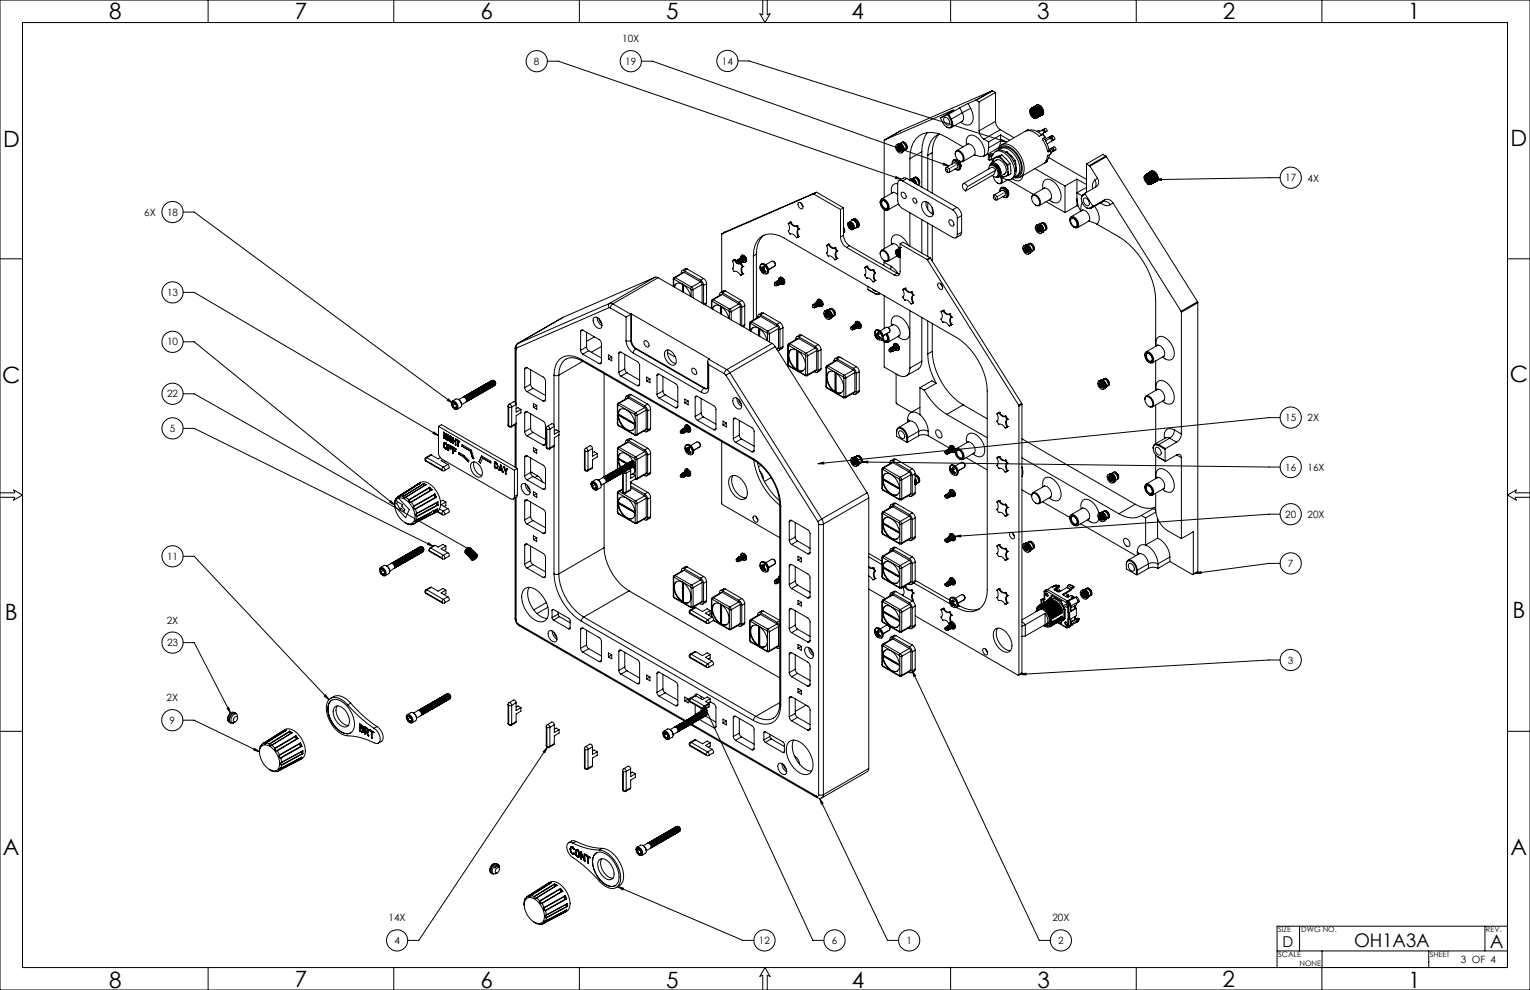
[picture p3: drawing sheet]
<svg xmlns="http://www.w3.org/2000/svg" width="864mm" height="559mm" viewBox="0 0 864 559" stroke-linecap="round" stroke-linejoin="round" font-family="sans-serif">
<defs><g id="words">
<g font-size="12.7">
<text x="62" y="11">8</text>
<text x="166" y="11">7</text>
<text x="271" y="11">6</text>
<text x="376" y="11">5</text>
<text x="481" y="11">4</text>
<text x="585" y="11">3</text>
<text x="690" y="11">2</text>
<text x="795" y="11">1</text>
<text x="2" y="83">D</text>
<text x="853" y="82">D</text>
<text x="852" y="216">C</text>
<text x="1" y="216">C</text>
<text x="3" y="350">B</text>
<text x="854" y="349">B</text>
<text x="2" y="483">A</text>
<text x="853" y="482">A</text>
<text x="62" y="558">8</text>
<text x="166" y="557">7</text>
<text x="271" y="558">6</text>
<text x="376" y="558">5</text>
<text x="481" y="558">4</text>
<text x="586" y="558">3</text>
<text x="690" y="557">2</text>
<text x="795" y="558">1</text>
</g>
<g font-size="10.6">
<text x="764" y="535">OH1A3A</text>
<text x="841" y="535">A</text>
</g>
<text font-size="8.5" x="724" y="535">D</text>
<g font-size="5.6">
<text x="351" y="24">10X</text>
<text x="301" y="37">8</text>
<text x="353" y="37">19</text>
<text x="407" y="36">14</text>
<text x="725" y="102">17</text>
<text x="738" y="103">4X</text>
<text x="81" y="122">6X</text>
<text x="94" y="122">18</text>
<text x="94" y="167">13</text>
<text x="94" y="195">10</text>
<text x="94" y="224">22</text>
<text x="725" y="238">15</text>
<text x="738" y="238">2X</text>
<text x="96" y="244">5</text>
<text x="725" y="266">16</text>
<text x="738" y="266">16X</text>
<text x="725" y="292">20</text>
<text x="738" y="292">20X</text>
<text x="94" y="316">11</text>
<text x="727" y="320">7</text>
<text x="94" y="352">2X</text>
<text x="94" y="365">23</text>
<text x="727" y="375">3</text>
<text x="94" y="396">2X</text>
<text x="96" y="409">9</text>
<text x="219" y="520">14X</text>
<text x="594" y="520">20X</text>
<text x="223" y="533">4</text>
<text x="428" y="533">12</text>
<text x="469" y="533">6</text>
<text x="512" y="533">1</text>
<text x="597" y="533">2</text>
<text x="825" y="544">3 OF 4</text>
</g>
<g font-size="4.2">
<text x="721" y="526">SIZE</text>
<text x="735" y="526">DWG NO.</text>
<text x="839" y="526">REV.</text>
<text x="721" y="540">SCALE</text>
<text x="733" y="545">NONE</text>
<text x="807" y="540">SHEET</text>
</g>
</g></defs>
<g fill="none" stroke="#000" stroke-width=".56">
<path d="M0 0h864v559h-864zM13 13h838v533h-838zM117 0v13M222 0v13M327 0v13M431 0v8h-2l3 5 3-5h-2v-8M537 0v13M641 0v13M746 0v13M309 35h6l194 66M362 35h6l168 59M417 34h6l145 46"/>
<path d="M546 58l-4 3M546 58l2 3M551 57h.1M551 57l-5 1M551 57l2 1M553 58v16M560 51h.1M560 51l-9 6M560 51l-51 23M560 51l2 1M562 52l-9 6M562 52v17"/>
<path d="M584 60l1-1a4 4 0 0 1 3 6h-1M585 59a4 4 0 0 1 3 2 4 4 0 0 1 0 4M585 59l-1 1M585 59h.1M586 59l-2 1M586 59h.1M586 59v1M586 60h.1M586 60h-1M587 60h.1M587 60h-2M499 79v33"/>
<path d="M509 74l-10 5M523 75a18 18 0 0 0-3 11M531 67a6 6 0 0 0 5 5 3 3 0 0 0 1-5M533 66a2.9 2.9 0 0 1 3 5 2.9 2.9 0 0 1-3-5zM535 65l-4 2M535 65l2 2M535 64v1M535 64l2 3M537 67a3 3 0 0 1-1 5h-2M537 67h.1M538 62l-7 5M538 62l-39 17"/>
<path d="M538 62h.1M542 61l-7 3M542 61l1 3M543 69l-6 3M543 64a4 4 0 0 1 0 5M543 64l-6 3M543 68v1M548 61l-5 3M548 61a7 7 0 0 1-1 9 5 5 0 0 1-5-1M553 74a6 6 0 0 0 2 5M555 79l3 1M562 69a6 6 0 0 0 3 4"/>
<path d="M562 69l-9 5M565 73l-10 6M565 73l7 5M565 80a5 5 0 0 1-2 4l-7 4M565 76l5 3M565 76l-7 4M565 76v4M565 80l-7 3M565 79l3 1h-3zM580 74a7 7 0 0 1 8 2M581 74l-1-1-1 1M581 63l1-1a3 3 0 0 1 3 5h-2"/>
<path d="M581 63h.1M582 62a3 3 0 0 1 3 5 3 3 0 0 1-3-5zM582 63l1 2 1 1M582 62a2.3 2.3 0 0 1 2 2 2.3 2.3 0 0 1 0 2l-2-1v-2zM582 61h.1M582 61a3 3 0 0 1 3 2 3 3 0 0 1 0 3M582 61v1M583 61h-1M583 61h.1M583 64l1 2M583 64v1M583 64v-2v1v2"/>
<path d="M583 61l1-1-1 1M583 67h.1M583 61h1M583 62a2 2 0 0 0-1 3 2 2 0 0 0 2 1M583 65h1h1l-1-1-1-1 1 1 1 1M584 61h.1M584 60h.1M584 60l-1 1M584 62h.1M584 60h1M584 61v1M585 60h-1"/>
<path d="M585 60h.1M585 60l-2 1M585 60v1M585 62h-1M585 62h.1M585 61h.1M585 61h-1M585 62h1M585 60l1 1M585 66h.1M585 66h1M585 63h2"/>
<path d="M585 62l1 1M585 62h2M586 66h.1M586 63h.1M586 63h1M586 61h.1M586 60v1M586 61h-2M586 64h1M586 64h.1M586 61v1M586 61l-1 1"/>
<path d="M586 63v1M586 65h.1M586 65v1M586 62h-1M586 62h.1M586 63l1 1M586 75l2-1h1v1l-1 1M586 64v1M586 61h1M586 65h1M586 62h1M586 61h2"/>
<path d="M587 61h1M587 61h.1M587 61v1M587 66h-1M587 62v1M587 63h.1M587 66h.1M587 62h1M587 62h.1M587 65h.1M587 65l-1 1M587 65v1"/>
<path d="M587 65h-1M587 64h.1M587 63v1M587 74h-1h-1M587 64v1M587 62h2M587 62l2 1M587 63h2M587 60h-1M587 65h1M587 63l1 1M587 60l1 1"/>
<path d="M587 60l-1 1M587 63h1M588 64h.1M588 64l-1 1M588 61h.1M588 63h-1M588 63h1M588 61h-2M588 65h.1M588 63v1M588 63l1 1M588 64h1"/>
<path d="M588 65h-1M588 61v1M588 62h.1M588 74h2l-1 1M588 64v1M588 62h1M588 62l1 1M589 76l1 2M589 76l-2 1a7 7 0 0 0-8-3l-13 8M589 62h-1M589 64h.1M589 64h-1"/>
<path d="M589 63h.1M589 73a.8 .8 0 0 1 1 1 .8 .8 0 0 1-1 1M589 63v1M589 73l1-1 1 1v1l-1 1M589 78l2 3 1 4M590 78l-1 1 3 7M590 79l2-1 1 1v1l-2 1M592 78h1M592 77h1l1 1M593 77l1-1 1 1M593 78a.9 .9 0 0 1 1 0 .9 .9 0 0 1 0 1M593 78l1-1 1 1v1h-1"/>
<path d="M593 78l1 1M593 78h-1l-2 1M594 79v1M594 79h.1M506 100l3 1h-4zM506 82a3 3 0 0 1 3 4 3 3 0 0 1-3-4zM506 82a2.9 2.9 0 0 1 3 1 2.9 2.9 0 0 1 0 3M507 82a1.8 1.8 0 0 1 1 2 1.8 1.8 0 0 1 0 2l-2-2zM507 83a1.1 1.1 0 0 0 0 2 1.1 1.1 0 0 0 2-1M507 81h.1M507 83h.1M507 81a2.6 2.6 0 0 1 3 2 2.6 2.6 0 0 1 0 3"/>
<path d="M507 81a2.8 2.8 0 0 1 3 4M507 83l1 2M507 82h.1M507 82h1M507 81v1M508 82a1.6 1.6 0 0 0 1 3l-2-1v-1h-1h1h1h-1M508 81l-1 1M508 81h-1M508 81v1M508 81h.1M508 82h.1M508 83l1 1"/>
<path d="M508 82h-1M508 82h1M508 82v1M509 82h.1M509 82h-1M509 84l-1-1 1 1M509 82v1M509 83h.1M509 81a2.3 2.3 0 0 1 2 1 2.3 2.3 0 0 1 0 2M509 81a2.7 2.7 0 0 1 2 3M509 81h-2M509 81a2.3 2.3 0 0 1 3 1 2.3 2.3 0 0 1-1 2"/>
<path d="M509 83v1M509 83h1M509 84h.1M509 82l1 1M509 84h1M509 86h.1M509 85v1M509 85h1M510 83h-1M510 83h.1M510 86h-1M510 84l-1 1"/>
<path d="M510 85h-1M510 85h.1M510 85l-1 1M510 85v1M510 84h-1M510 83l-1 1M510 86h.1M510 84h.1M510 84v1M510 83v1M510 80a2.9 2.9 0 0 1 2 4M511 84l-1 1"/>
<path d="M514 90v11M517 100a3 3 0 0 1 2 4M520 86v20M520 86l-6 4M524 88v20M526 86a13 13 0 0 1 4-10 11 11 0 0 0-6 12M526 86l-2 2M526 86v23M533 92l3 2-4-1zM534 96v-1a1.5 1.5 0 0 1 2 0 1.5 1.5 0 0 1-1 2h-1M534 95l5-3a1.9 1.9 0 0 1 1 3l-4 2M536 95h.1"/>
<path d="M537 95h.1M537 93l1-2a2.9 2.9 0 0 1 3 2 2.9 2.9 0 0 1-1 3l-1-1 2 1a3 3 0 0 0 1-3 3 3 0 0 0-2-3h-2v3M538 94h-1M538 94h.1M538 90a3 3 0 0 1 4 2 3 3 0 0 1-1 4M539 94h-1M539 93h.1M539 87l1-2a4 4 0 0 1 3 6h-2M540 85a4 4 0 0 1 3 6 4 4 0 0 1-3-6zM541 90l1 2M542 92v2M542 92l-1-1 1 2"/>
<path d="M544 83a36 36 0 0 0-18-8 11 11 0 0 0-12 11v4M546 82a4 4 0 0 1 1-5 4 4 0 0 1 5 1 10 10 0 0 1 3 10M546 81a4 4 0 0 1 4 7l-7 3M546 81l-6 4M547 81h-1M550 88h5M557 87h1M558 88h1M558 88v2l1 1M558 83a4 4 0 0 1-3 5M558 80v3M558 95l1-2a4 4 0 0 1 4 7l-3-1"/>
<path d="M559 88v3M559 93a2.1 2.1 0 0 1 3 1M559 93v-1a4 4 0 0 1 6 4 2.8 2.8 0 0 1-1 4h-1M559 93a4 4 0 0 1 6 3 2.5 2.5 0 0 1-2 4M559 93l2-1 2 1M560 90v2M560 90l-1 1M560 88a4 4 0 0 1 3-3 4 4 0 0 1 4 2 12 12 0 0 1 5 13 4 4 0 0 1-6 0M560 88v2M560 88h-1M560 87l-2 1M561 100v2a2.4 2.4 0 0 0 4 1l-1-3"/>
<path d="M562 89l-1 3v-3M562 89h-1M562 86a6 6 0 0 1 8 2 11 11 0 0 1 3 12l-2 1M562 94h.1M562 96l-1-1h-1l-16 9M562 96l-1 3-16 9M562 96l-16 9M562 91v-1a5 5 0 0 1 5 8M562 93l-2-1-1 2M562 93v1M563 93v1M563 94a5 5 0 0 1 0 5v1"/>
<path d="M563 93h.1M563 90l-3 2M563 93h-1M563 94a5 5 0 0 1 0 6h-1M563 93l-1 1M563 94h.1M563 89h2l1 2M563 89h-1M563 94a4 4 0 0 1 0 6M564 85a4 4 0 0 1 6-2 14 14 0 0 1 7 15 4 4 0 0 1-5 2M564 85a5 5 0 0 1 8 1 12 12 0 0 1 3 13l-2 1M564 88l2 3"/>
<path d="M564 88l-1 1M565 99l1 1h1M565 84a6 6 0 0 1 8 2l1 1a9 9 0 0 1 1 12h-1M565 99l2 1M565 100a2.4 2.4 0 0 1-1 4l-1-1M565 87l5 5M565 87l-1 1M565 87l-4 2M566 82a11 11 0 0 1 11 8 8 8 0 0 1-1 10M566 82h-1l-2 3M566 91l3 4M566 91l3 2"/>
<path d="M567 98l-3 2M568 99l-1 1M568 86l5 5M568 86h.1M569 95v2M569 93v2M569 97l-1 2M569 97v2M569 99h-1M570 92l-1 1M570 92l1 6-2 1M573 91h-1"/>
<path d="M573 91l1 3-1 3M576 100h-4M577 99a3 3 0 0 1-2 3 3 3 0 0 1-4-1M584 95l17 10M591 91h.1M591 91h-1M591 90v1M591 91l-15 9M592 89l21 12M592 85l1-1 1 1v1h-1M592 85h.1M592 87v3l-1 1"/>
<path d="M592 85v1M593 85h-1M593 85v2M593 85l-1 1M593 85h.1M593 87l-2 1v3l-2 1 2-1M593 84h1h1v1h-1M594 84a.8 .8 0 0 1 1 0 .8 .8 0 0 1-1 1M594 84l1-1 1 1-1 1M613 93v16M613 93h2M615 93v1"/>
<path d="M615 94l4 7M624 88h.1M624 88l-9 5M624 88l-1-1-10 6M624 88l-9 6M624 88l52 82M646 99a3 3 0 0 1 3 5 3 3 0 0 1-3-5zM647 100a2.3 2.3 0 0 1 2 1 2.3 2.3 0 0 1-1 3l-1-2-1-1zM647 99h.1M647 98v1M647 98h.1M647 99a3 3 0 0 1 3 1 3 3 0 0 1 0 4"/>
<path d="M647 99h-1M648 98h-1M648 98h.1M648 100v1l1 1M648 100a2 2 0 0 0-1 2 2 2 0 0 0 2 1M648 98h1M649 98h-2M649 98h-1M649 97v1M649 98h.1M649 97l-1 1M649 97h.1"/>
<path d="M649 98v1M649 99h.1M649 97h1h-1M649 97h1a4 4 0 0 1 3 5l-1 1M649 99h1M649 98h1M650 97a4 4 0 0 1 3 1 4 4 0 0 1 0 4M650 97h.1M650 97l-1 1M650 100h.1M650 98h-2M650 98h.1"/>
<path d="M650 100h1M650 97v1M650 99h.1M650 99h1M650 99v1M650 98h-1M650 98l-1 1M650 98h1M650 97h-1M650 99h-1M651 97h-2M651 98h.1"/>
<path d="M651 97h.1M651 99h-2M651 99h.1M651 98v1M651 100h.1M651 99v1M651 98h2M651 99h2M651 99h1M651 97h-1M651 97h1M652 99v1"/>
<path d="M652 99h1M652 99h.1M652 100h.1M652 97v1M652 97l-2 1M652 100h1M652 99l1 1M652 98h.1M652 98h-2M652 98h-1M652 98h1M653 98v1"/>
<path d="M653 99h.1M653 99v1M653 100h.1M103 120h7l145 108M451 114a2.1 2.1 0 0 1 2 2 2.1 2.1 0 0 1-1 2l-2-2zM452 115l1 2M459 110h.1M459 110l-51 22M459 110l15 8M461 109h.1M461 109l-2 1M461 109l-52 22"/>
<path d="M461 109l15 8M474 118v16M476 117l-2 1M476 117v16M497 114l1-2a4 4 0 0 1 3 7l-2-1v22M497 113a4 4 0 0 1 4 5 4 4 0 0 1-4-5zM498 113a3 3 0 0 1 3 5 3 3 0 0 1-3-5zM499 113a2.3 2.3 0 0 0-1 3 2.3 2.3 0 0 0 3 1M504 109h2l1 1M504 109l-6 3M504 108v1M507 104v9a6 6 0 0 0 2 5l29 16a1.6 1.6 0 0 0 2 0 1.6 1.6 0 0 0 0-2"/>
<path d="M507 104a4 4 0 0 0-4 1 4 4 0 0 0 0 4M507 115l1 1M507 115l-6 4M509 109a2.1 2.1 0 0 1 2 1 2.1 2.1 0 0 1 0 2l-2-1v-2zM509 102a1.6 1.6 0 0 0-2 0 1.6 1.6 0 0 0 0 2M509 102l29 16M512 101l-2-1-3 2M512 101l-3 1M512 101l28 16M514 101h.1M514 101h1M514 101l2 1 1 2-1-2-1-1h-1"/>
<path d="M515 101h-1M515 101v1M515 101h.1M515 102h.1M515 102h1M515 101h1M515 101l1 1M516 102h.1M516 102h-1M516 101h-1M516 101h.1M516 112a1.7 1.7 0 0 1 1 1 1.7 1.7 0 0 1 0 2l-1-1z"/>
<path d="M516 101v1M516 103h.1M516 102v1M516 103a2.3 2.3 0 0 0-3-2 2.4 2.4 0 0 1 3 2M516 100a2.3 2.3 0 0 1 3 1 2.3 2.3 0 0 1-1 3M516 100a2.7 2.7 0 0 1 2 4M516 100l-1 1M516 103h1M516 102l1 1M517 103h-1M517 103h.1M517 103v1"/>
<path d="M517 104h.1M521 114a5 5 0 0 1 6 6l-1 2a5 5 0 0 1-6-6zM523 114v1a7 7 0 0 0 4 6M524 114v4M526 117v4M538 118a6 6 0 0 1 2 5M540 117a6 6 0 0 1 3 5M540 117l-2 1M546 105l-1-1h-2v2l2 2M546 105l-1 3M561 111l1 1a.7 .7 0 0 1-1 0 .7 .7 0 0 1 0-1zM561 110l5-3a1.9 1.9 0 0 1 1 3l-4 3"/>
<path d="M561 110a1.7 1.7 0 0 1 2 1 1.7 1.7 0 0 1-1 2h-1M561 110v1M563 111h.1M564 111h.1M564 110h.1M565 110h.1M565 106a3 3 0 0 1 4 2 3 3 0 0 1-1 3M566 109h.1M566 111a1.7 1.7 0 0 0 3 0 4 4 0 0 0-4-5l-1 2 1-1a2.8 2.8 0 0 1 3 1 2.8 2.8 0 0 1 0 3h-2M567 109h-1M567 106l2 2M568 106l1 2z"/>
<path d="M569 101l-4 3M569 108v1M569 108v2M569 102l14 8M582 112l1-2a4 4 0 0 1 4 6h-2M583 110a4 4 0 0 1 3 6 4 4 0 0 1-3-6zM589 107a4 4 0 0 1 1-5 4 4 0 0 1 4 0 10 10 0 0 1 4 11 4 4 0 0 1-6 0M589 106a4 4 0 0 1 4 7M589 106l-6 4M590 106h-1M590 114l11 6M593 113l-6 3"/>
<path d="M593 112v1M601 105v15M608 112l1 4 1 3M608 101v15M608 116l1 1M608 101l5 3M608 101l-7 4M608 116l-7 4M611 110h.1M611 119a4 4 0 0 1 3 6M611 119l-6 3M611 115l-1 1v3"/>
<path d="M611 111a5 5 0 0 0 4 6M611 110l-1 2M611 110v1M611 118v1M612 112a2.8 2.8 0 0 1 2 4 2.8 2.8 0 0 1-2-4zM612 109l5 7M612 109l-1 2M613 109h-1M613 109l-2 1M613 117l3 1M613 106l-5 3 3 1M615 117l1 1"/>
<path d="M617 116h.1M617 116l-2 1M617 116l-1 2M618 116v1a8 8 0 0 1 1 10M618 102a5 5 0 0 0-1 5M618 102l1 2-1 2M619 101a3 3 0 0 1 0 4l-6 4M619 101l-1 1M621 114v1a5 5 0 0 0 6 1M622 114a4 4 0 0 1 5 2M622 114l-6 4M622 114h.1"/>
<path d="M623 113a4 4 0 0 1 5 1M623 113l-6 3M623 113l-1 1M628 114l39 62M628 114l-1 2M646 100v-1a3 3 0 0 1 3 5h-1M646 100h.1M647 100v2l2 1M647 101l2 2M647 101l1 1M647 101l1-1-1 1 1 1M649 102v1l-1-1"/>
<path d="M650 104h.1M650 101h1M650 103h.1M650 103v1M650 103h1M650 100v1M650 100h2M650 101h2M651 103h.1M651 101h1M651 101h.1M651 101h-1"/>
<path d="M651 101v1M651 102h1M651 103l-1 1M651 102h.1M651 102v1M651 100h1M651 103h1M652 102h.1M652 100l-1 1M652 103h-1M652 101h.1M652 103h.1"/>
<path d="M652 102h-1M652 101v1M652 102l-1 1M652 102v1M652 100v1M652 101h1M652 100l1 1M652 102h1M652 101h4v1zM653 102l-1 1M653 102h.1M653 102h-1"/>
<path d="M653 101h.1M653 101v1M653 101h-1M653 100v1M723 100l-71 1M408 132l-1 33M409 131l-1 1M409 131h.1M431 133a12 12 0 0 0-4 10M445 130l1 2M445 126a3 3 0 0 1 0 4M445 126h.1"/>
<path d="M445 130h.1M446 126h-1M446 132h.1M446 126h.1M446 132a3 3 0 0 1 4 2M446 126a3 3 0 0 0 4 2M446 125a3 3 0 0 0 4 2M446 125h.1M446 125v1M446 125l-1 1M450 128h.1M450 128l1 1"/>
<path d="M450 134h.1M450 127l1 2M450 127h.1M450 127v1M451 134h.1M451 134h-1M451 129a3 3 0 0 0 0 5M451 129h.1M451 129a3 3 0 0 0 0 4M451 133l-1 1M451 133v1M451 133h.1"/>
<path d="M466 139a3 3 0 0 1 0 4M466 139h.1M468 138l-2 1M468 138h.1M468 138a3 3 0 0 0 3 2M468 138h-1M471 140l2 2M471 140h.1M474 134a8 8 0 0 0 4 6M476 133a7 7 0 0 0 3 6M476 130v1M476 128l1 3"/>
<path d="M476 133l-2 1M476 131l1-1-1-1 1 1-1 2M476 131h.1M478 140l27 15M479 126a2.1 2.1 0 0 1 2 1 2.1 2.1 0 0 1 0 3l-2-2zM479 126a2.2 2.2 0 0 1 2 1 2.2 2.2 0 0 1 0 3M479 126h.1M479 126a1.6 1.6 0 0 1 2 1 1.6 1.6 0 0 1-1 2l-1-1zM479 127a1.2 1.2 0 0 0 1 2 1.2 1.2 0 0 0 1-1v-1M479 139l-1 1M479 139l27 15M480 125a2.4 2.4 0 0 1 3 0 2.4 2.4 0 0 1 0 4h-1"/>
<path d="M480 125a2.5 2.5 0 0 1 2 4M480 125h-1M480 127l1 2M480 127l1 1M480 126l1 2M481 127v1M481 124h.1M481 128h-1v-2a1.6 1.6 0 0 0 1 3M481 124a2.7 2.7 0 0 1 3 1 2.7 2.7 0 0 1 0 3M481 128v1M481 124h1M481 128l-1-2a1.2 1.2 0 0 0-1 2 1.2 1.2 0 0 0 2 0"/>
<path d="M482 124h-1M482 124h.1M482 124a3 3 0 0 1 2 1 3 3 0 0 1 0 3M482 129h.1M482 124h1M482 124v1M482 125h1M483 124h.1M483 124h-1M483 125h.1M483 124v1M483 124h1"/>
<path d="M483 125v1M483 125h1M483 126h1M483 126h.1M483 129h1M483 128h.1M484 126h.1M484 128h-1M484 125h-1M484 125v1M484 124h-1M484 124h.1"/>
<path d="M484 124l-1 1M484 128h.1M484 126h-1M484 128v1M484 125h.1M484 124v1M484 126v1M484 127h.1M484 127v1M484 127h1M484 126h1M484 128h1"/>
<path d="M485 127h-1M485 127l-1 1M485 126h-1M485 128h-1M485 126h.1M485 128h.1M485 126v1M485 126l-1 1M485 127h.1M485 127v1M503 138a4 4 0 0 1 1-5 4 4 0 0 1 5 1l4 4M504 138a3 3 0 0 1 4 2"/>
<path d="M504 138l-6 3M504 137v1M508 140l-2 1M508 140h.1M508 138v15a2 2 0 0 1-1 2 2 2 0 0 1-2 0M508 138l15 8M508 138l2-1 15 8M514 120v19M520 124v19M524 126v19M526 127v20M536 124a2.1 2.1 0 0 1 2 1 2.1 2.1 0 0 1 0 3l-2-2v-1z"/>
<path d="M540 123v9M543 131l-1 2-2 1M543 122l-3 1M543 131l-3 1M543 122v9M578 139a3 3 0 0 1 2 4 3 3 0 0 1-2-4zM578 139a2.9 2.9 0 0 1 3 1 2.9 2.9 0 0 1-1 3M578 140a1.8 1.8 0 0 1 2 1 1.8 1.8 0 0 1 0 2l-2-1zM578 140h1h-1zM579 139h.1M579 138v1M579 138h.1"/>
<path d="M579 140h.1M579 138a2.6 2.6 0 0 1 3 2 2.6 2.6 0 0 1-1 3M579 140v1l1 1M579 138a2.9 2.9 0 0 1 3 5M579 140a1.5 1.5 0 0 0 1 2M579 139h1M579 140l1 2M580 139h.1M580 139h-1M580 138l-1 1M580 138v1M580 138h-1"/>
<path d="M580 139v1M580 140h.1M580 140h1M580 139h1M580 139l1 1M580 138a2.3 2.3 0 0 1 3 1 2.3 2.3 0 0 1 0 3M581 139h-1M581 139h.1M581 138a2.7 2.7 0 0 1 2 4M581 140h.1M581 140h-1M581 138h-2"/>
<path d="M581 138a2.3 2.3 0 0 1 2 1 2.3 2.3 0 0 1 0 3M581 139l-1 1M581 139v1M581 137a2.9 2.9 0 0 1 3 4M585 127a3 3 0 0 1 3 5 3 3 0 0 1-3-5zM585 127a2.9 2.9 0 0 1 3 2 2.9 2.9 0 0 1 0 3M585 128a1.8 1.8 0 0 1 2 1 1.8 1.8 0 0 1 0 2l-2-2zM585 128h1l-1 1zM586 127h.1M586 128v1M586 127a2.6 2.6 0 0 1 3 1 2.6 2.6 0 0 1-1 3M586 129l1 1"/>
<path d="M586 128v2h1M586 127a2.8 2.8 0 0 1 3 4M586 128a1.5 1.5 0 0 0 2 2M586 127h1M587 128v2a1.2 1.2 0 0 1-1 0 1.2 1.2 0 0 1 0-1M587 127h.1M587 127h-1M587 128v2M587 128l1 2M587 127v1M587 127h1M587 128h.1"/>
<path d="M587 128h1M588 128h-1M588 128h.1M588 127h-1M588 127h.1M588 127l-1 1M588 127v1M588 126a2.3 2.3 0 0 1 2 1 2.3 2.3 0 0 1 0 3M588 126a2.7 2.7 0 0 1 2 4M588 126l-2 1M588 129h.1M588 128v1"/>
<path d="M588 129h1M588 129v1M588 131h.1M588 130h.1M588 130h1M588 131h1M588 130v1M588 129l1 1M588 130l1 1M589 130h-1M589 130h.1M589 129h-1"/>
<path d="M589 129h.1M589 131h-1M589 131h.1M589 126a2.9 2.9 0 0 1 2 3M589 129v1M589 130v1M589 129l-1 1M590 130l-1 1M604 124l1-2a4 4 0 0 1 3 7l-2-1M604 123a4 4 0 0 1 4 5 4 4 0 0 1-4-5zM605 123a3 3 0 0 1 2 5 3 3 0 0 1-2-5zM614 125l-6 4"/>
<path d="M615 125l4 2M615 125h-1M619 127a59 59 0 0 1 24 17 46 46 0 0 1 9 26v25M0 146h13M370 156l1 1M370 156l-26 15M370 156l-52 23M371 157l-25 15M371 157l65 37M380 158h.1M380 158v4M381 157l-1 1"/>
<path d="M381 157h.1M381 158h-1M381 158l9 5M381 157v1M381 157l9 5M382 160l-1 2M386 153a1.1 1.1 0 0 0-1 0 1.1 1.1 0 0 0 0 1M386 154l-5 3M386 154l9 5M386 153l9 5M388 152h-1l-2 1M388 152l-2 1"/>
<path d="M388 152l9 5M395 159l1 2M395 158l2 1v2M395 159l-5 3M397 157l2 3M397 157l-2 1M413 151l1 2M413 151h.1M413 147a3 3 0 0 1 0 4M413 147h.1M414 147h-1M414 153h.1"/>
<path d="M414 147h.1M414 153a3 3 0 0 1 4 2M414 147l2 1M415 147l1 1M415 147h.1M415 147h-1M416 147a.7 .7 0 0 0 0 1 .7 .7 0 0 0 1 0M416 147h.1M416 147l1 1M416 147h1M416 147l2 1M417 148v1"/>
<path d="M417 148h.1M417 147l1 1M417 147h-1M417 146v1M417 146h.1M417 149h.1M417 149h1M417 146l1 2M417 146l2 2M418 147v1M418 146h.1M418 148h.1"/>
<path d="M418 148l-1 1M418 146h-1M418 146l1 1M418 155h.1M418 149h.1M418 149l1 2M418 146h1M418 149l1 1M418 149h-1M419 146l1 1M419 148h-1M419 144a2.3 2.3 0 0 1 2 2 2.3 2.3 0 0 1-1 2h-1h1a1.9 1.9 0 0 0 0-2 1.9 1.9 0 0 0-2-1v1z"/>
<path d="M419 148h.1M419 146h.1M419 144h.1M419 145h.1M419 145v1M419 155h-1M419 151h.1M419 151a3 3 0 0 0 0 4M419 155h.1M419 147v1M419 145l1 2M419 144a2.6 2.6 0 0 1 2 4"/>
<path d="M419 147h.1M419 144l2 1v3M419 150h.1M419 150a3 3 0 0 0 0 5M419 150v1M420 146h-1M420 147h.1M420 144l1 1v2M421 148h.1M425 144a11 11 0 0 1 10-12l5 1 3 1 97 56a39 39 0 0 1 17 31v112a11 11 0 0 1-9 12h-3l-5-2M425 144v37M427 143l-2 1"/>
<path d="M427 143v37M429 151v1M429 149a4 4 0 0 1 4 6 4 4 0 0 1-4-6zM429 152h1M430 152h.1M430 152v1M430 149l-1 1M430 149a3 3 0 0 1 3 2 3 3 0 0 1 0 4 4 4 0 0 0-3-6zM430 153h.1M430 151h-1M430 153l1 1v-1M430 151l-1-1v1"/>
<path d="M430 151h.1M430 151a.7 .7 0 0 1 1 0 .7 .7 0 0 1 0 1M431 151h.1M431 153h.1M431 153h1h-1M431 153v1M431 151l-2 1M431 151v1M431 151l-1 1M431 152v1M431 152l-1 1M431 154h.1"/>
<path d="M431 152h.1M431 152h-1M431 151h-1M431 153h1a.6 .6 0 0 1 0 1 .6 .6 0 0 1-1 0M432 153l-1 1M432 149l4-2a1.9 1.9 0 0 1 1 3l-3 2M434 152h.1M435 152h-1M435 151h.1M436 151h-1M436 151h.1M436 147l1 1 1 2"/>
<path d="M437 150h.1M437 160a.7 .7 0 0 0 0 1 .7 .7 0 0 0 1 0M437 160h.1M437 160l1 1M438 160l1 1M438 160h-1M438 159v1M438 159h.1M438 159l1 2M438 159l1 1M438 159h1M439 159l1 1"/>
<path d="M439 159h-1M439 159h.1M439 158h.1M439 158v1M439 158l2 2M440 158v-1a1.9 1.9 0 0 1 2 1 1.9 1.9 0 0 1 0 2h-1M440 158v-1a2.1 2.1 0 0 1 2 1 2.1 2.1 0 0 1 0 3l-1-1M440 158h.1M440 158h-1M440 159l1 1M440 158l1 1M440 158h1"/>
<path d="M441 160h.1M441 156a2.7 2.7 0 0 1 2 4M441 158l1 1M441 156a2.5 2.5 0 0 1 1 4M441 156l-1 1M441 158h.1M441 159v1M441 159h.1M441 157l2 1v1M442 158h.1M442 158h-1M442 158l-1 1v-1"/>
<path d="M442 159h-1M466 143l2 2M466 143h.1M468 145h.1M468 145a3 3 0 0 1 3 2M471 147h.1M471 140l1 2M472 146l-1 1M472 142h.1M472 142a3 3 0 0 0 0 4M472 146h.1M473 142h.1"/>
<path d="M473 142a3 3 0 0 0 0 4M473 146h.1M473 146h-1M473 142h-1M488 155l1 2M488 155h.1M488 151a3 3 0 0 1 0 4M488 151h.1M489 157a3 3 0 0 1 4 2M489 157h.1M489 150l-1 1M489 150h.1"/>
<path d="M489 150a3 3 0 0 0 4 3M489 150a3 3 0 0 0 4 2M493 159h.1M493 153l1 1M493 153h.1M493 152l1 2M493 152h.1M493 152v1M494 158h.1M494 158l-1 1M494 154h.1M494 154a3 3 0 0 0 0 4"/>
<path d="M497 143l1-2a4 4 0 0 1 3 6h-2v1M497 142a4 4 0 0 1 4 5 4 4 0 0 1-4-5zM499 148v2M499 148l4 2M503 150l4 4M503 150v2M505 142l2-1 1 1M506 144l-5 3M506 141h2M506 154l2 1M506 154l-1 1M507 142a1.8 1.8 0 0 0-1 1 1.8 1.8 0 0 0 2 1 1.5 1.5 0 0 1-2 0 1.5 1.5 0 0 1 1-2l1 1"/>
<path d="M507 142a1.5 1.5 0 0 0 1 2M507 142v1l1 1M507 142l1 2-1-2a1.4 1.4 0 0 0-1 2 1.4 1.4 0 0 0 2 0M507 142l1 2M508 142v1M508 145h.1M508 143l-2-2a2.4 2.4 0 0 0 0 3 2.4 2.4 0 0 0 2 1M508 144h.1M523 146v1M523 147l52 82M525 145v1M525 145l-2 1"/>
<path d="M525 146l-2 1M525 146l52 82M530 160a2.1 2.1 0 0 1 2 1 2.1 2.1 0 0 1-1 2l-1-1zM579 140a1.3 1.3 0 0 0 0 2 1.3 1.3 0 0 0 1 0M580 141v-1v2M581 140v1M581 141h.1M581 143h.1M581 141v1M581 142h.1M581 142v1M581 141h1"/>
<path d="M581 142h1M581 141l1 1M581 140l1 1M582 141h-1M582 142h.1M582 143h-1M582 141h.1M582 142h-1M582 141l-1 1M582 141v1M582 142v1M583 142l-1 1"/>
<path d="M851 146h13M103 165h7l138 81M318 179l-26 15M318 179h.1M335 179a4 4 0 0 1 4 6 4 4 0 0 1-4-6zM337 179a5 5 0 0 0 3 5M338 180l2 3M344 174h1M344 174l-52 22M344 171l-1 1 1 2M344 171l2 1M344 171l-52 23"/>
<path d="M345 174l8 5M346 172l-1 2M346 172l10 5M353 179v13M356 177l-3 2M356 177v15M356 177l44 26M356 177h.1M380 162a3 3 0 0 1 3-2 3 3 0 0 1 3 1 11 11 0 0 1 4 6M385 160v5M386 161v4M390 163v1"/>
<path d="M390 164h1M390 164v3M390 162v1M390 162l1 2M391 164v4M396 161v10M396 161l-5 3M397 161v11l2-1M399 171l-1 1M399 160v11M399 160l-2 1M402 170h.1"/>
<path d="M402 170v4M402 174a3 3 0 0 1 2-2 3 3 0 0 1 3 1 11 11 0 0 1 4 7M402 169v1M402 170l9 5M403 169l-1 1M403 169l9 5M403 172l-1 2M407 173v4M408 165a1.1 1.1 0 0 0-2 0 1.1 1.1 0 0 0 0 2M408 166l-6 3h1M408 166l9 6M408 165l9 6"/>
<path d="M408 166l-5 3M409 164l-2 1M409 164l10 6M409 164l-1 1M411 175l1 1M412 176h1M412 176v4M412 174l-1 1M412 174l1 2M413 176v5M417 172l1 1M417 171l2 2"/>
<path d="M417 172l-5 2M418 173v11M418 173l-5 3M419 173v11M419 170l1 3M419 170l-2 1M420 173v10M420 173h-1M429 178a1.1 1.1 0 0 0-1 0 1.1 1.1 0 0 0 0 1M429 179l-5 3M429 179l10 5M429 178l10 5"/>
<path d="M431 177h-1l-2 1M431 177l-2 1M431 177l9 5M438 161h.1M439 161h-1M439 161h.1M439 160h.1M439 160v1M440 161h.1M440 160v1M440 161h-1M440 160h.1"/>
<path d="M441 160h-1M459 172a.7 .7 0 0 0 0 1 .7 .7 0 0 0 1 0M459 172h.1M459 172l1 1M460 172h-1M460 172l1 1M460 173v1M460 173h.1M460 172h.1M460 171h.1M460 171v1M460 171l2 2"/>
<path d="M461 171h.1M461 171h-1M461 171l1 2M461 173h.1M461 173h-1M461 171l1 1M461 171v-1a1.9 1.9 0 0 1 3 1 1.9 1.9 0 0 1-1 2h-1M461 170h1M461 170v1M462 173h.1M462 173h-1M462 170l1 2"/>
<path d="M462 170h.1M462 171l1 1M462 169l-1 1M462 169a2.3 2.3 0 0 1 2 2 2.3 2.3 0 0 1-1 2h-1M462 172v1M462 169a2.8 2.8 0 0 1 2 4M462 170l1 1M462 169a2.6 2.6 0 0 1 2 4M462 169h.1M462 172h.1M463 171h.1M463 172h.1"/>
<path d="M463 169l1 1 1 2M463 171h-1h1M463 171v1M465 176a3 3 0 0 1 3 4 3 3 0 0 1-3-4zM465 176a2.9 2.9 0 0 1 3 1 2.9 2.9 0 0 1 0 3M466 177h1zM466 176a1.8 1.8 0 0 1 2 1 1.8 1.8 0 0 1-1 2l-1-1zM466 175h1M466 175h.1M467 177h-1M467 175a2.6 2.6 0 0 1 2 1 2.6 2.6 0 0 1 0 3M467 175h.1"/>
<path d="M467 175a2.8 2.8 0 0 1 2 4M467 177l1 2M467 177v1l1 1M467 175v1M467 176a1.6 1.6 0 0 0 1 3M467 177l1 2a1.2 1.2 0 0 1-1 0 1.2 1.2 0 0 1-1-2M467 176h.1M467 177l1 1M467 176h1M467 175h1M468 176h.1M468 176h-1"/>
<path d="M468 175h-1M468 175h.1M468 175l-1 1M468 175v1M468 176v1M468 177h.1M468 175a2.3 2.3 0 0 1 3 1 2.3 2.3 0 0 1-1 2M468 177h1M468 175a2.7 2.7 0 0 1 2 3M468 176h1M468 174a2.3 2.3 0 0 1 3 2 2.3 2.3 0 0 1 0 2M468 176l1 1"/>
<path d="M469 177h.1M469 177h-1M469 176h.1M469 176v1M469 176h-1M469 177v1M469 178h.1M469 180h.1M469 179h.1M469 179v1M469 178v1M469 174a2.9 2.9 0 0 1 2 4"/>
<path d="M470 178l-1 1M490 163l4 3M490 162v1M490 163v1M493 163l2 2M494 166h2h1h-1M496 165l-2 1M499 167v18M510 168l1 1M510 168h.1M510 164a3 3 0 0 1 0 4M510 164h.1"/>
<path d="M511 169a3 3 0 0 1 3 3M511 169h.1M511 163l-1 1M511 163a3 3 0 0 0 3 2M511 163h.1M511 163a3 3 0 0 0 4 2M511 163h-1M514 175v33M514 172h.1M514 165h.1M514 165l1 2M515 165l1 2"/>
<path d="M515 165h.1M515 165h-1M515 171h.1M515 171l-1 1M515 167a3 3 0 0 0 0 4M515 167h.1M516 167h.1M516 167a3 3 0 0 0 0 4M516 171h-1M516 167h-1M516 171h.1M520 179v25"/>
<path d="M531 160l1 2M531 176a4 4 0 0 1 0 4l1 2M531 176h.1M532 175l-1 1M532 175h.1M532 175a3 3 0 0 0 4 2M533 175a3 3 0 0 0 3 2M533 175h.1M533 175l-1 1M533 175h-1M536 177h.1M536 177l1 2"/>
<path d="M537 179h.1M537 179a3 3 0 0 0 0 4M667 176h.1M667 176v69M676 170v1M676 170l-9 6M676 171l-9 5M676 171v152M103 193h7l113 92M291 196v1M291 196v31M291 197v36l3-2"/>
<path d="M292 196l-1 1M292 194v1v1M292 194l-1 1v1M328 198l1 2M328 187v11M329 186l10 7v12M329 186h-1v1M329 200l9 5M329 186l-1 1M331 196l1 2M331 196l-3 2M331 188v8"/>
<path d="M332 198l-3 2M332 198l7 4M336 190l-5 3M339 196l-5 3M349 199v11M351 199l9 5 1 1v12M351 199h-1h-1M351 199h-2M353 192a9 9 0 0 0 4 7M353 192h3M356 192a6 6 0 0 0 3 5M356 192h.1"/>
<path d="M357 199l39 23M359 197l-2 2M359 197l38 22M359 197l39 22M359 197h.1M364 192a2.1 2.1 0 0 1 2 2 2.1 2.1 0 0 1-1 2l-1-1-1-2zM376 198a5 5 0 0 1 6 6l-1 2a5 5 0 0 1-6-6zM377 199l4 3M377 197a6 6 0 0 0 4 8M420 183v1M420 183l-1 1M423 182v1"/>
<path d="M423 182v5M423 183v4M424 187a3 3 0 0 1 2-2 3 3 0 0 1 3 1 11 11 0 0 1 4 6M424 182h-1M424 182h.1M424 183h-1M424 183l9 5M424 182v1M424 182l9 5M425 185l-1 2M428 185v5M429 186v4"/>
<path d="M433 188h.1M433 188h1M433 188v4M433 187v1M433 187l1 1M434 188v5M436 194l2 2M436 194l-26 15M438 196l-26 14M438 196l51 82M439 184v1M439 183l1 3"/>
<path d="M439 184l-6 3M439 196l-1 1M439 185v11M439 185l-5 3M440 197v1h-1M440 186v11M440 182l2 3M440 182l-1 1M442 196v1l-2 1M442 185l-2 1M442 185v11M442 196l-2 1"/>
<path d="M445 195h.1M445 195v11M445 194v1M445 194h1M445 195l9 5M446 194l-1 1M446 198a5 5 0 0 1 7 3 6 6 0 0 1 0 8 8 8 0 0 1-7-11zM446 194l9 5M447 197a8 8 0 0 0 3 12M450 198v11M450 198v11h3M451 190a1.1 1.1 0 0 0-2 0 1.1 1.1 0 0 0 0 2"/>
<path d="M451 191l-6 3M451 191l9 5M451 190l9 6M451 191l-5 3M453 189h-2l-1 1M453 189l-2 1M453 189l9 6M455 199l-1 1M455 199l1 2M460 196l1 2M460 196l2 2M460 196l-5 3"/>
<path d="M461 198l-5 3M461 198v11M462 198v11M462 195l1 1v1M462 195l-2 1M463 197l-1 1M463 197v11M480 185a.8 .8 0 0 0 0 1 .8 .8 0 0 0 1 0M480 185h1M481 185h.1M481 185v1M481 185h-1"/>
<path d="M481 185l1 1M481 184v1M481 184h.1M481 184l1 1M481 186h1M481 186h.1M482 184h-1M482 184h.1M482 186h.1M482 184v1M482 186h-1M482 184l1 1"/>
<path d="M482 183h1M482 183h.1M482 185v1M482 185h.1M482 183v1M482 183l2 2M483 183l1 2M483 183h-1M483 183v-1a1.9 1.9 0 0 1 2 1 1.9 1.9 0 0 1 0 2h-1M483 183v-1a2.1 2.1 0 0 1 2 1 2.1 2.1 0 0 1 0 2h-1M483 183h.1M483 185v1"/>
<path d="M483 185h.1M483 185l-1 1M483 183l1 1M483 183h1M484 183v1M484 185h.1M484 181a2.8 2.8 0 0 1 2 4M484 183l1 1M484 181a2.6 2.6 0 0 1 1 4M484 181l-1 1M484 183h.1M484 184v1"/>
<path d="M484 184h.1M484 182l2 1v1M485 184h-1M494 189h.1M494 187a3 3 0 0 1 3 5 3 3 0 0 1-3-5zM494 189v1M494 190h.1M494 186v1M494 186a3 3 0 0 1 4 2 3 3 0 0 1 0 4M494 186a4 4 0 0 1 4 6M494 188v1M494 190v1"/>
<path d="M494 191h1M494 188l1 1M494 188h.1M495 188v1M495 188a.7 .7 0 0 1 1 0 .7 .7 0 0 1 0 1M495 188h.1M495 191h.1M495 191h1M496 188v1M496 188l-2 1M496 190h.1M496 190l-2 1"/>
<path d="M496 191h.1M496 189h.1M496 189l-2 1M496 189v1M496 188h-1M496 188l-1 1M496 190l1 1a.6 .6 0 0 1-1 0M496 190l-1 1M496 190v1M497 190l-1 1M498 191l2 1 1-1M499 189h.1"/>
<path d="M500 189h.1M500 189l1 1v2l-1 1-2-1M500 189h1a2.4 2.4 0 0 1-1 4l-2-1M500 188h.1M501 188v1a2.6 2.6 0 0 1-1 4h-1v14l8 5a4 4 0 0 0 5 0 4 4 0 0 0 2-4M501 188h.1M502 185h-2l-3 2M502 185v2l-3 3M502 188h.1M502 185v2M502 197a.7 .7 0 0 0 0 1 .7 .7 0 0 0 1 0M502 197h.1"/>
<path d="M502 187h.1M502 197l1 1M502 197h1M503 197h.1M503 197h-1M503 197l1 1M503 199h.1M503 198v1M503 198h.1M503 196h.1M503 184a4 4 0 0 1 1-5 4 4 0 0 1 5 0 10 10 0 0 1 4 11 4 4 0 0 1-6 0M503 196l2 1"/>
<path d="M504 196h.1M504 196l1 1M504 183a4 4 0 0 1 3 7M504 183l-3 2h1M504 198h.1M504 198h-1M504 196h-1M504 183h.1M504 195h1M504 195v1M505 197v1M505 198h-1"/>
<path d="M505 198h.1M505 197h.1M505 195l1 2M505 195h.1M505 194h.1M505 196l1 1M505 194h-1v1a1.9 1.9 0 0 1 3 0 1.9 1.9 0 0 1-1 3l-1-1M505 194a2.3 2.3 0 0 1 2 1 2.3 2.3 0 0 1-1 3l-1-1M505 195l2 1M505 194a2.6 2.6 0 0 1 2 4M505 197h1M505 194l2 1v2"/>
<path d="M506 196h-1M506 197h.1M506 194l1 1 1 2M507 196l-1 1M507 198h.1M507 190l-6 3M508 189l-1 1M524 200a35 35 0 0 0 4 16M524 181v19M526 198a39 39 0 0 0 18 31M526 198l-2 2M526 183v15"/>
<path d="M532 182a3 3 0 0 1 4 2M532 182h.1M536 184h.1M537 183l-1 1M537 183h.1M537 183v1M647 199a4 4 0 0 1 3 6 4 4 0 0 1-3-6zM647 199a3 3 0 0 1 3 5 3 3 0 0 1-3-5zM649 200l-1-1a2.3 2.3 0 0 0-1 3 2.3 2.3 0 0 0 3 1M653 195a4 4 0 0 1 0-4 4 4 0 0 1 5 0 9 9 0 0 1 3 12 4 4 0 0 1-5-1M653 195a4 4 0 0 1 4 6M653 195l-6 4"/>
<path d="M654 195h-1M269 220a1.8 1.8 0 0 1 2 3M269 220a1.8 1.8 0 0 1 2 2M269 220h.1M270 219a1.8 1.8 0 0 1 1 1 1.8 1.8 0 0 1 1 2M270 219a1.8 1.8 0 0 1 2 3M270 219h.1M271 219a1.9 1.9 0 0 1 2 2 1.9 1.9 0 0 0-2-2zM271 219a1.8 1.8 0 0 1 2 2M271 218a1.8 1.8 0 0 1 2 3M271 218h.1M272 218a1.8 1.8 0 0 1 2 3"/>
<path d="M272 218h.1M273 218a1.8 1.8 0 0 1 1 2h1M273 218a1.8 1.8 0 0 1 2 2M273 218h.1M273 217a1.9 1.9 0 0 1 2 3 1.9 1.9 0 0 0-2-3zM274 217a1.8 1.8 0 0 1 1 3M274 217h.1M274 217a1.8 1.8 0 0 1 2 1 1.8 1.8 0 0 1 0 1 1.9 1.9 0 0 0-2-2zM275 216a1.9 1.9 0 0 1 1 3M275 216a1.8 1.8 0 0 1 2 1 1.8 1.8 0 0 1 0 2 1.8 1.8 0 0 0-2-3zM275 216h.1M275 216a1.8 1.8 0 0 1 2 1 1.8 1.8 0 0 1 0 2 1.9 1.9 0 0 0-2-3z"/>
<path d="M275 220h.1M276 216a1.8 1.8 0 0 1 2 2M276 219h.1M276 216h.1M276 215a1.9 1.9 0 0 1 2 3 1.9 1.9 0 0 0-2-3zM277 215a1.8 1.8 0 0 1 2 3M277 215h.1M277 215a1.9 1.9 0 0 1 2 3M277 219h.1M277 215a1.5 1.5 0 0 1 2 1 1.5 1.5 0 0 1 0 2M278 215a1.5 1.5 0 0 1 1 0 1.5 1.5 0 0 1 1 2M278 218h.1"/>
<path d="M279 215l1 2M279 218h.1M296 219l1 2M296 208v11M297 208l11 6v12M297 208v-1l-1 1M297 208h-1M300 217l1 2M300 217l-4 2M300 209v8M301 219l7 4M301 219l-4 2"/>
<path d="M313 212h2M313 212v28M315 212v31M328 203a9 9 0 0 0-11-1 9 9 0 0 0-4 10M328 203l1 1M328 203l97 56M329 204a8 8 0 0 0-9-2 8 8 0 0 0-4 7l-1 3M329 204l97 56M329 204l-14 8M339 205h-1M341 211v58a1.8 1.8 0 0 1 2 3M345 201l-2 2"/>
<path d="M345 201l-2-1v3M345 201v3l-2-1M349 210l2 2M351 212l9 6M353 208l1 2M353 208l-4 2M353 200v8M354 210l7 5M354 210l-3 2M361 217v1h-1M361 217l-1 1M367 214l-2-1v2"/>
<path d="M367 214v2l-2-1M367 214l-2 1M371 212v11M372 211l10 6 1 12M372 211h-1v1M372 211l-1 1M374 212v9M391 208a2.1 2.1 0 0 1 2 1 2.1 2.1 0 0 1-1 2l-1-1-1-1zM397 219l-1 3M398 219h2M398 219h-1M399 218a1.1 1.1 0 0 1 0 2 1.1 1.1 0 0 1-2-1"/>
<path d="M399 218l1 1M399 204v14M400 219a2.4 2.4 0 0 1-1 3 2.4 2.4 0 0 1-3 0M400 203l-1 1 1 2M400 206v13M400 206l9 5M400 203l10 6M409 211l1 1M410 212l52 82M410 209l2 1M410 209l-1 2M412 210l-2 2"/>
<path d="M412 210l52 83M445 206v1M445 206h.1M445 206l9 6M445 207l10 5M450 209h.1M454 200l1 1M454 212h1M455 212h1M455 201h1M455 212h-1M455 201v11"/>
<path d="M456 212h.1M456 201v11M461 209l-5 3M462 209a1.1 1.1 0 0 1-1 1 1.1 1.1 0 0 1-1 0M463 208v1l-2 1M463 208l-1 1M466 218l1 1M466 207v1M466 218h.1M466 207v11M466 208v10M467 206l-1 1"/>
<path d="M467 206h.1M467 207l-1 1M467 219h.1M467 207l9 6M467 219l9 5M467 219l9 6M467 206v1M467 210a5 5 0 0 1 8 3 6 6 0 0 1 0 9 8 8 0 0 1-8-12zM467 206l10 6M468 210a8 8 0 0 0 3 11M471 204h.1M471 204h-1"/>
<path d="M471 210v11M472 210v11M472 211v10l3 1M472 203a1 1 0 0 0-1-1 1 1 0 0 0 0 2M472 204l-5 2M472 204l10 5M472 203l10 5M474 202l-1-1-2 1M474 202l9 5M474 202l-2 1M475 202h1M476 213h.1"/>
<path d="M476 213h1M476 213v11M477 212l-1 1M477 212v1M477 213v11M482 209l1 1M482 208l1 3M482 209l-5 3M483 210l-6 3M483 210v11M483 211v10M483 207l2 1v2"/>
<path d="M483 207l-1 1M485 210l-2 1M485 210v11M506 211v17l8 5M519 219l3 1M519 219v15M520 204a5 5 0 0 1-2 4l-6 4M520 204l-6 4M528 216l-2-1-7 4M528 216l-6 4M620 215a3 3 0 0 1 3 5 3 3 0 0 1-3-5zM620 215a2.9 2.9 0 0 1 3 2 2.9 2.9 0 0 1 0 3"/>
<path d="M621 216h1h-2zM621 216a1.8 1.8 0 0 1 1 1 1.8 1.8 0 0 1 0 2l-2-2zM621 215h.1M621 216v1M621 215a2.6 2.6 0 0 1 3 1 2.6 2.6 0 0 1 0 3M621 215h1M621 216l1 1 1 1M621 215a2.8 2.8 0 0 1 3 4M621 217l1 1M622 215h-1M622 215h.1M622 216a1.6 1.6 0 0 0 1 2"/>
<path d="M622 216l-1 1M622 216l1 2a1.2 1.2 0 0 1-2 0 1.2 1.2 0 0 1 0-1M622 215h1M622 215v1M622 216h.1M622 216h1M623 216h.1M623 215l-1 1M623 215v1M623 215h.1M623 215h-1M623 216h-1"/>
<path d="M623 218l-1-2 1 2M623 214a2.3 2.3 0 0 1 3 1 2.3 2.3 0 0 1-1 3M623 214a2.7 2.7 0 0 1 2 4M623 214l-1 1M623 216v1M623 216l1 1M623 217h.1M623 217h1M623 216h1M623 217v1M623 219h1M623 219h.1"/>
<path d="M624 217h-1M624 217h.1M624 217v1M624 218h-1M624 218h.1M624 219h.1M624 218v1M624 216l-1 1M624 216v1M624 216h-1M624 216h.1M624 214a2.9 2.9 0 0 1 2 3"/>
<path d="M625 218l-1 1M646 201l1-2a4 4 0 0 1 3 6l-2-1M652 204v16M653 220a4 4 0 0 1 4 6M653 220l-6 3M654 219l-1 1M657 201l-7 4M657 201h.1M103 222h7l157 89M253 225l2 3-3-2zM255 228v-1a2.7 2.7 0 0 1 3 1 2.7 2.7 0 0 1 0 3h-2M255 227a2.5 2.5 0 0 1 3 1 2.5 2.5 0 0 1-1 3h-1l-1-2z"/>
<path d="M255 226l2-1a3 3 0 0 1 3 5l-2 1M255 228v1M255 229l1 1M256 227l1 2v1M256 227l-1 1M257 228v1M257 228l-2 1M257 228h.1M257 230h-1M258 229l-1 1M258 230h-2M259 225l1 1 1 3"/>
<path d="M259 226l2-2a1.8 1.8 0 0 1 2 3l-2 1M261 229h.1M262 224a1.8 1.8 0 0 1 1 3M262 224h.1M262 224a1.8 1.8 0 0 1 2 1 1.8 1.8 0 0 1 0 1 1.8 1.8 0 0 0-2-2zM263 223a1.8 1.8 0 0 1 1 3M263 223h.1M263 223a1.8 1.8 0 0 1 2 3 1.9 1.9 0 0 0-2-3zM263 227h.1M264 223a1.8 1.8 0 0 1 1 3M264 223h-1a1.8 1.8 0 0 1 2 3M264 223a1.8 1.8 0 0 1 2 2"/>
<path d="M264 223h.1M264 222a1.8 1.8 0 0 1 2 1 1.8 1.8 0 0 1 0 2 1.8 1.8 0 0 0-2-3zM264 226h.1M264 222h.1M265 222a1.8 1.8 0 0 1 2 3M265 222h.1M265 226h.1M266 222a1.8 1.8 0 0 1 2 0 1.8 1.8 0 0 1 0 2 1.9 1.9 0 0 0-2-2zM266 225h.1M266 221a1.8 1.8 0 0 1 2 3M266 221h.1M267 221a1.9 1.9 0 0 1 2 3"/>
<path d="M267 225h.1M267 221h.1M267 221a1.9 1.9 0 0 1 2 2M267 221a1.8 1.8 0 0 1 2 2M268 224h.1M268 220h.1M268 220a1.8 1.8 0 0 1 2 3M269 224h.1M269 223h.1M270 223h.1M271 223h.1M271 222h.1"/>
<path d="M272 222h.1M273 221h.1M274 221h.1M287 240v1h2M287 229v1M287 240h.1M287 229v11M287 230h2M287 230v10M287 228v1M287 228l3-1h1v1l-2 2M287 228l1 1 1 1"/>
<path d="M289 230v10M291 240v24M291 231l1-1 2 1M294 231v2l-3 2v29M296 233v11M297 232l11 7v12M297 232l-1 1M297 221l10 5M300 234v8M303 229l-2-1v2M303 229v2l-2-1M303 229l-2 1"/>
<path d="M308 226h-1M348 239l1 1M348 228l1 1M348 239h1M348 228v11M349 239v1M349 229v10M349 228h-1M349 228h1M349 229h.1M349 240h.1M349 240l9 5"/>
<path d="M349 229l9 5M349 234a8 8 0 0 0 8 9M349 234l9 6M349 234h.1M350 228l-1 1M350 228l9 5M350 231a6 6 0 0 1 7 4 5 5 0 0 1-1 8 9 9 0 0 1-7-11zM350 231l-1 3 9 5M355 224a1.1 1.1 0 0 0-2 0 1.1 1.1 0 0 0 0 1M355 225l-6 3M355 225l9 5M355 224l9 5"/>
<path d="M355 225l-5 3M356 223h-1l-2 1M356 223l10 5M356 223l-1 1M358 234h1M359 234h1M359 234v11M359 233l-1 1M359 233l1 1M360 234v11M364 230l1 1M364 229l2 3"/>
<path d="M364 230l-5 3M365 231v11M365 231l-5 3M366 232v11M366 228l1 3M366 228l-2 1M367 231v11M367 231l-1 1M371 223l1 2M372 225l9 5M374 221l1 2M374 221l-3 2"/>
<path d="M375 223l-3 2M375 223l8 4M383 229l-1 1h-1M383 229l-2 1M388 240l2 1v2M388 226l-1-1v2M388 226v3l-1-2M388 226l-1 1M392 235l2 2M392 224v11M394 224l10 6v12M394 224h-1h-1"/>
<path d="M394 237l9 6M394 224h-2M396 233l1 2M396 233l-4 2M396 225v8M397 235l-3 2M397 235l7 4M410 239v2l-2-1M410 239l-2-1v2M410 239l-2 1M414 237v11M414 225a4 4 0 0 1 4 6 4 4 0 0 1-4-6z"/>
<path d="M415 236l10 6 1 12M415 236h-1v1M415 236l-1 1M416 225l1 2 2 2M417 225l1 3M417 237v9M472 221h.1M472 221h-1M476 224v1M476 225h1M476 224h1M476 224h.1"/>
<path d="M477 224v1M483 221l-6 4M483 221l-6 3M483 221a1.1 1.1 0 0 1 0 2 1.1 1.1 0 0 1-2-1M485 221l-2 2M485 221h-2M512 237l1 1M512 237v1M513 238a5 5 0 0 1 6 5M513 238l-6 3M514 238h-1M519 234a13 13 0 0 1 5 9"/>
<path d="M519 234a4 4 0 0 0-4-1 4 4 0 0 0-3 4M519 230l-5 3M522 220a36 36 0 0 0 12 14M534 234l23 13M544 229l-10 5M544 229l13 7M563 234h.1M563 238l1 2a3 3 0 0 1 3 2M563 238h.1M563 234a3 3 0 0 1 0 4M564 233l-1 1M564 233h.1"/>
<path d="M564 233a3 3 0 0 0 3 2M564 233a3 3 0 0 0 4 2M564 233h-1M567 235h.1M567 235l1 2M568 235h-1M568 235h.1M568 235l1 2M568 237h.1M568 237a3 3 0 0 0 0 4M569 237h.1M569 237a3 3 0 0 0 0 4"/>
<path d="M569 237h-1M575 229h.1M575 229v152M577 228h.1M577 228l-2 1M577 228v152M646 225l1-2a4 4 0 0 1 3 7l-2-1M647 224a4 4 0 0 1 3 6 4 4 0 0 1-3-6zM652 229v21M653 220a4 4 0 0 1 0-5 4 4 0 0 1 5 1 9 9 0 0 1 3 12 4 4 0 0 1-5-2M657 226l-7 4M657 226h.1"/>
<path d="M723 236h-7l-254 26M103 242h7l135 66M240 260h.1M240 260l9 5M240 258v1v1M240 258h1M241 258l-1 2M241 258l9 6M244 257l-4 1M244 257l3 2 2-1M244 257l-3 1M245 244l3 2-4-1z"/>
<path d="M248 241v15l1 3 39 23a1.3 1.3 0 0 0 2 0 1.3 1.3 0 0 0 0-2M248 241l42 24M248 241l1-1 43 24M250 259l-1 1 4 2M250 251l1 1M250 247h1M250 244v3M250 251h.1M251 247h.1M251 244h.1M251 244v3M251 244h-1"/>
<path d="M251 247h-1M251 244l1 3M251 252v1M251 252h.1M251 250l-1 1M251 245v2M251 245l1 3M251 245h.1M251 250a1.7 1.7 0 0 0 1 3M251 250h.1M251 253h1M251 250a2.8 2.8 0 0 1 1 3"/>
<path d="M251 250l1 1M251 253h.1M252 245v3M252 251v1M252 248h.1M252 251h.1M252 245v2M252 245h.1M252 247h.1M252 252v1M252 252h.1M253 248v1"/>
<path d="M253 245v4M253 249h.1M253 248h.1M253 245v3M253 245h.1M253 251l2 1M253 254h.1M253 251v3M253 251h.1M253 251v1l2 1M253 253v1M253 253h1"/>
<path d="M253 247l1 2M254 247v2M254 247h-1M254 249v1M254 249h.1M254 246l1 1M254 246l-1 1M254 246v1M254 247h.1M254 253h.1M254 248h.1M254 250h1"/>
<path d="M254 248h1v2M254 248h1M254 253h1M254 247a1.6 1.6 0 0 0 0 2h1M254 247h1M254 250h.1M255 253h.1M255 248h.1M255 253h-1M255 247h.1M255 252h.1M255 249h.1"/>
<path d="M255 248v1M255 250h.1M255 255v1M255 256h1M255 252v3M256 256h.1M256 255v1M256 252v3M256 252h-1M256 255h-1M256 256h-1M256 250h.1"/>
<path d="M256 252h.1M256 252l1 2M256 247v1l1 1M256 247v3M256 247h.1M256 254v2M256 253v1l1 1M256 254l1 1M256 253l1 1M256 253h.1M256 254h.1M256 249v1"/>
<path d="M256 249h1M256 249h.1M257 255h.1M257 251h.1M257 248v3M257 248h.1M257 248v1M257 249v2M257 249h.1M257 254h.1M258 248v1M258 249v-1l2 1"/>
<path d="M258 249h.1M258 249h1M258 252h.1M258 249v3M258 252h1M259 252h.1M259 249v3M259 249h-1M259 252h-1M259 249h.1M259 256v-1l3 2 3 3-1 1-2-3M259 256l3 2"/>
<path d="M259 255v1M259 256h.1M259 249h1M260 249h-1M261 252v-1l5 3 1 5M261 252l5 3M261 251v1M261 252h.1M262 258l2 3M262 258h.1M266 255l1 4M266 255h.1"/>
<path d="M267 259h.1M272 259l5 2v-1l-5-3-2 4M272 259l-1 2h-1M272 259h.1M287 240h2M289 240l2-1-2 2M289 240v1M296 244l1 2M296 258v11M297 257l11 7v11M297 257l-1 1M297 246l10 5"/>
<path d="M300 242l1 2M300 242l-4 2M300 259v8M301 244l-4 2M301 244l7 4M303 254l-2 1M303 254l-2-1v2M303 254v2l-2-1M308 251h-1M308 252l1 1h1M308 242h1M308 252l1 1"/>
<path d="M308 242v10M309 242h1M309 253h1M309 242v11M309 241l-1 1M309 241l3-2 1 2M309 241h1v1M310 253h.1M310 242v11M313 252v72M313 251l-3 2M313 243h1l2 1"/>
<path d="M313 241v4l3-1M313 241l-3 1M315 246v78M316 244v1l-3 2v4M330 254v1M330 254v11M330 255h2M330 255v10M330 253v1M330 253l3-1 1 1M330 253h1l1 2M332 255v10"/>
<path d="M334 253v5l3-2M334 253l-2 2M334 256l1-1 2 1M337 256v2l-3 1v5M348 253l1 1M348 253v11M349 254v10M349 252l-1 1M349 252l1 1M349 253v1M349 253l9 6M349 259l1 5"/>
<path d="M349 259l5 3M349 240l9 6M349 259h.1M350 253h-1M350 253l9 5M350 256l-1 3 5 3M355 249a1.1 1.1 0 0 0-2 0 1.1 1.1 0 0 0 0 1M355 250l-6 2M355 250l9 5M355 250l-5 3M355 249l9 5M356 248h-1l-2 1"/>
<path d="M356 248l-1 1M356 248l10 5M358 259h1M358 245v1M358 246h1M359 245h1M359 245h-1M359 259h1M359 259v2M359 258l-1 1M359 258l1 1M360 245l-1 1"/>
<path d="M360 259v11M364 255l1 1M364 254l2 3M364 255l-5 3M365 242l-6 4M365 256v11M365 242l-5 3M365 256l-5 3M366 243a1.1 1.1 0 0 1-1 1 1.1 1.1 0 0 1-2-1M366 257v11M366 253l1 3M366 253l-2 1"/>
<path d="M367 242v1l-2 1M367 256v11M367 242l-1 1M367 256l-1 1M384 243a.8 .8 0 0 0 0 1 .8 .8 0 0 0 1 0M384 243h.1M384 243h1M384 243l1 1M385 243l1 1M385 243h-1M385 243h.1M385 245h.1"/>
<path d="M385 244v1M385 244h.1M385 243h1v1M385 242v1M385 242h1M385 242h.1M386 244l-1 1M386 244h.1M386 244h-1M386 242l1 2M386 242h.1M386 242l1 1"/>
<path d="M386 242l2 1M387 241h.1M387 242l1 1M387 241l-1 1M387 240a2.3 2.3 0 0 1 2 1 2.3 2.3 0 0 1 0 3l-1-1v1a1.9 1.9 0 0 0 1-2 1.9 1.9 0 0 0-2-2v2zM387 253v1M387 244h-1M387 244h.1M387 240a2.5 2.5 0 0 1 2 1 2.5 2.5 0 0 1 0 3M387 241l1 2M387 251a3 3 0 0 1 3 6 3 3 0 0 1-3-6zM387 254h.1"/>
<path d="M387 254v1M387 241h1M387 242l1 1h1M387 251v1M387 251a3 3 0 0 1 4 2 3 3 0 0 1 0 4 4 4 0 0 0-4-6zM387 253h.1M387 255h.1M387 255l1 1M387 253v-1v1M387 253h1M387 243v1M388 243l-1 1"/>
<path d="M388 243h-1M388 241l1 2M388 241h.1M388 253h.1M388 253a.7 .7 0 0 1 1 0 .7 .7 0 0 1 0 1M388 253h1h-1M388 243h.1M388 240l1 1 1 2M388 256h.1M388 253h1M388 255v1M388 255h.1"/>
<path d="M388 255h1l-1 1M388 255l1 1M389 253v1M389 253l-2 1M389 254v1M389 254l-2 1M389 256h.1M389 254h.1M389 254h-2M389 255h.1M389 255a.6 .6 0 0 1 1 0 .6 .6 0 0 1 0 1h-1M389 244h.1"/>
<path d="M390 255l-1 1M392 254h.1M393 253h.1M394 253h.1M394 250h1M395 250l-2-1-3 2M395 250v1v1l-3 2M395 252h.1M395 250v2M404 242v1h-1M404 242l-1 1M407 249l1 36 32 18"/>
<path d="M414 248l1 2M415 250l9 5M417 246l2 2M417 246l-3 2M419 248l-4 2M419 248l7 4M425 259a34 34 0 0 1 16 27M425 259l1 1M425 260a40 40 0 0 0 15 25M426 260a32 32 0 0 1 14 25M426 254l-1 1h-1M426 254l-2 1"/>
<path d="M481 259a3 3 0 0 1 2 4 3 3 0 0 1-2-4zM481 259a2.9 2.9 0 0 1 3 1 2.9 2.9 0 0 1-1 3M481 259a1.8 1.8 0 0 1 2 1 1.8 1.8 0 0 1-1 3l-1-2zM482 258h.1M482 258h-1M482 260h-1M482 258a2.6 2.6 0 0 1 2 2 2.6 2.6 0 0 1 0 3M482 258a2.7 2.7 0 0 1 2 2 2.7 2.7 0 0 1 0 2M482 258v1M482 259a1.6 1.6 0 0 0 1 3M482 259h.1M482 260l1 1"/>
<path d="M482 258h1M482 259h1M482 258l1 1M483 259h.1M483 259h-1M483 258v1M483 258h.1M483 259v1M483 260h.1M483 260h1M483 258a2.3 2.3 0 0 1 3 1 2.3 2.3 0 0 1 0 2M483 259h1"/>
<path d="M483 258a2.7 2.7 0 0 1 3 3M483 259l1 1M483 258h-1M483 257a2.3 2.3 0 0 1 3 2 2.3 2.3 0 0 1 0 2M484 260h.1M484 260h-1M484 259h-1M484 259h.1M484 259v1M484 257a2.9 2.9 0 0 1 2 4M506 259h-1l-2 1M506 259l-2 1"/>
<path d="M506 259l9 6M506 244l1-2a5 5 0 0 1 5 5M508 243a2.8 2.8 0 0 1 2 5 2.8 2.8 0 0 1-2-5zM512 247h.1M512 247v3M512 250h.1M512 247v-1a5 5 0 0 0-5-4l-1 1v3l6 4M519 243a6 6 0 0 1 5 0M519 246a6 6 0 0 1 5 0M519 243l-7 4M519 243v3M519 246l-7 4"/>
<path d="M524 243v3M524 246l12 7M529 243a3 3 0 0 1 2 4 3 3 0 0 1-2-4zM534 255h-1M534 255h.1M534 255h1v1M534 255a.7 .7 0 0 0-1 1 .7 .7 0 0 0 1 0M534 256h.1M534 255v1M534 255l1 1M534 256h1M534 254v1"/>
<path d="M534 254l1 1M535 256h-1M535 254v1M535 254l-1 1M535 254h.1M535 254h-1M535 255v1M535 256h.1M535 254v2M535 254h1M535 254l1 1M535 256h1"/>
<path d="M536 254v2M536 254h.1M536 253l-1 1M536 253v1M536 253v-1a2.1 2.1 0 0 1 3 1 2.1 2.1 0 0 1 0 2h-2M536 253h.1M536 256h.1M536 254l1 1M536 255h1M536 252a2.5 2.5 0 0 1 3 1 2.5 2.5 0 0 1 0 2M536 253h1M537 253h-1v-1a1.9 1.9 0 0 1 2 1 1.9 1.9 0 0 1 0 2h-1"/>
<path d="M537 253h.1M537 253h-1M537 255h.1M537 253l1 1M537 253v2M537 251a2.7 2.7 0 0 1 2 4M537 253h1M538 253v1M538 253h-1M538 252l1 1v1M539 255h.1M539 255l1-2a4 4 0 0 1 3 6h-2"/>
<path d="M540 254a4 4 0 0 1 3 5 4 4 0 0 1-3-5zM540 254a3 3 0 0 1 3 5 3 3 0 0 1-3-5zM542 254h-1a2.3 2.3 0 0 0-1 3 2.3 2.3 0 0 0 3 1v-1M545 258l12 7M546 250a4 4 0 0 1 0-5 4 4 0 0 1 5 1 9 9 0 0 1 3 11 4 4 0 0 1-5-1M546 250a4 4 0 0 1 4 6l-7 3M546 250l-6 3M547 249l-1 1M550 256h.1M563 258a3 3 0 0 1 0 5M563 258h.1M564 258h-1"/>
<path d="M564 258h.1M564 258a3 3 0 0 0 3 2M564 258a3 3 0 0 0 4 2M567 242h.1M567 260h.1M567 260l1 2M568 260h-1M568 260h.1M568 260l1 1M568 241l-1 1M568 241h.1M569 241h.1"/>
<path d="M569 241h-1M577 258l55 32M577 248l64 37M652 257v13M652 253a2.8 2.8 0 0 1 3 4 2.8 2.8 0 0 1-3-4zM654 251h-2a5 5 0 0 0 2 7M654 251l4 3M654 258l4 2M654 258h.1M654 251h-1a2 2 0 0 0-2 2M654 251h.1M654 251l4 2"/>
<path d="M658 254v6M658 253v1M658 247h.1M660 247h-2l-6 4M660 247l4 3M660 247l-6 4M663 243a6 6 0 0 1-3 4M663 243a4 4 0 0 0-5 0 4 4 0 0 0-1 5M663 243l4 2M664 257a1.6 1.6 0 0 1 2 0 1.6 1.6 0 0 1 1 1M664 257l-6 3M664 250l-6 3"/>
<path d="M664 257l3 1M667 245a6 6 0 0 1-3 5M667 258v46M0 278h8v-2l5 3-5 3v-1h-8M226 280h-1M226 280h.1M226 280h1M226 280l-1 1M236 273l-11 7M236 273v1M236 273h.1M237 273h.1"/>
<path d="M237 273l-11 7M237 273h-1M237 272a8 8 0 0 1 9 5 10 10 0 0 1 1 12M237 272l-12 8M237 272l-1 1M239 273l-11 7M239 273v1M239 273l2 1M239 273h.1M239 274h1M239 273l1 1M240 274h.1"/>
<path d="M240 274l-11 7M240 274h1M240 260l10 6M241 274l-12 7M241 274h-1M242 275l-11 7M242 275v1M242 275l1 1M242 276h1M242 275l2 1M242 275h.1M243 276h.1"/>
<path d="M243 276h-1M243 276v1M243 277l-11 6M243 276h1M244 276l-12 7M244 276l-1 1M245 280h.1M245 279l-11 7M245 279v1M245 279h.1M245 279l1 2M245 280h1"/>
<path d="M249 265l1 1M250 266h1M250 264l-1 1M250 264l1 1v1M252 260l-1 1M253 262l1 2-3 2M253 262l-3 2M266 261a5 5 0 0 1 6 6l-1 2a5 5 0 0 1-5-6zM268 261a6 6 0 0 0 4 7M270 261h.1M279 264h.1M279 261v3"/>
<path d="M279 261h.1M279 261a2.4 2.4 0 0 1 1 4v-1M279 264h1M279 261v3h1M279 261h1M280 261v1M280 264h1M280 264h.1M280 261h.1M280 262h1M280 262h.1M281 262v1"/>
<path d="M281 264h-1M281 263v1M281 262h.1M281 263l-1 1M281 263h.1M282 265h.1M282 265l1 1M282 265l2 1M283 263l1 3M283 263l-1 2M283 263h.1M283 263l-1 2h1"/>
<path d="M283 263v2M283 265h.1M283 266h1M284 266h.1M284 266h-1M284 266v1M284 267h.1M284 264h.1M284 264l1 2M284 264h1M285 264h.1M285 264h-1"/>
<path d="M285 264v2M285 267l1 1M285 266v1M285 266h.1M285 267h.1M286 268h.1M286 265l-1 1M286 265h.1M286 265v3M290 265v15M292 279l-1 2M292 264l-2 1"/>
<path d="M292 279l-2 1M292 264v15M295 273a4 4 0 0 1 4 6 4 4 0 0 1-4-6zM296 269l1 2M297 273v3l2 2M297 271l10 5M298 274l1 2M300 267l1 2M300 266v1M300 267l-4 2M300 267l3 2M300 267h.1"/>
<path d="M301 269l-4 2M301 269l7 4M303 279l-2-1v2M303 279v2l-2-1M303 279l-2 1M303 269l3 3M303 269l-1 1M308 275v1h-1M308 275l-1 1M330 265v1h2M330 265h.1M330 265h2"/>
<path d="M332 265v1M334 273v-1a2.8 2.8 0 0 1 3 1 2.8 2.8 0 0 1 0 4l-2-1M334 272a2.5 2.5 0 0 1 3 2 2.5 2.5 0 0 1-1 3l-2-1v-2zM334 272l2-1a3 3 0 0 1 3 4l-2 2M334 274l1 2M334 273v1M334 264l-2 2M334 264l-2 1M335 273l1 1v2M335 273h-1M336 274h.1M336 273v1"/>
<path d="M336 274h-2M336 276h-1M336 275v1M337 275l-2 1M338 271l1 2v1M338 271l2-1a1.9 1.9 0 0 1 2 2l-3 2M340 270a1.8 1.8 0 0 1 2 2M340 269v1M341 269a1.8 1.8 0 0 1 2 3M341 269h.1M341 273v36M342 269a1.8 1.8 0 0 1 2 2 1.9 1.9 0 0 0-2-2z"/>
<path d="M342 268a1.8 1.8 0 0 1 2 1 1.8 1.8 0 0 1 0 2 1.9 1.9 0 0 0-2-3zM342 272h.1M342 268h.1M343 268a1.8 1.8 0 0 1 2 3M343 272h.1M343 268h.1M344 268a1.8 1.8 0 0 1 2 2M344 268h.1M344 267a1.8 1.8 0 0 1 2 3 1.9 1.9 0 0 0-2-3M344 267h.1M345 267a1.9 1.9 0 0 1 2 3 1.9 1.9 0 0 0-2-3zM345 271h.1"/>
<path d="M345 267a1.8 1.8 0 0 1 2 2M345 267h.1M346 270h.1M346 266h.1M346 266a1.8 1.8 0 0 1 2 3M347 270h.1M347 266a1.8 1.8 0 0 1 1 1 1.8 1.8 0 0 1 0 2 1.8 1.8 0 0 0-1-3zM347 266h.1M347 269h.1M348 269a1.8 1.8 0 0 0-2-3 1.9 1.9 0 0 1 2 3M348 265a1.8 1.8 0 0 1 1 3M348 269h.1"/>
<path d="M348 265h.1M348 265a1.9 1.9 0 0 1 2 3M348 265a1.8 1.8 0 0 1 2 3M348 264l1 1M348 278l1 1M348 264h1M348 278v11M349 265h.1M349 265a1.8 1.8 0 0 1 1 3M349 264v1M349 279v10M349 277l-1 1"/>
<path d="M349 277h1M349 268a1.9 1.9 0 0 0-2-2 1.9 1.9 0 0 1 2 2M349 278v1M349 278l9 6M349 265a1.8 1.8 0 0 1 2 2M349 268h.1M349 264a1.8 1.8 0 0 1 2 1 1.8 1.8 0 0 1 0 2 1.9 1.9 0 0 0-2-3zM350 277l-1 1M350 277l9 6M350 268h.1M350 264h.1M350 264a1.8 1.8 0 0 1 2 3"/>
<path d="M351 264a1.8 1.8 0 0 1 1 2M351 264h-1a1.8 1.8 0 0 1 2 2M351 263a1.8 1.8 0 0 1 2 3M351 267h.1M351 263h.1M351 277l1 1h1M351 277l1 1M351 267v10M351 276l-2 1M351 276l-1 1M352 263a1.8 1.8 0 0 1 1 3M352 267h.1"/>
<path d="M352 267h1M352 278h1M352 267v11M352 263a1.9 1.9 0 0 1 2 3M352 266h.1M352 263h.1M352 263a1.9 1.9 0 0 1 2 2M353 262a1.8 1.8 0 0 1 2 1 1.8 1.8 0 0 1 0 2 1.9 1.9 0 0 0-2-3zM353 266h.1M353 266v1M353 262h.1M353 278h.1"/>
<path d="M353 267v11M354 262a2 2 0 0 1 2 3v1M354 266h.1M354 262h.1M354 262a1.8 1.8 0 0 1 2 2M354 261a1.9 1.9 0 0 1 2 3M355 265h.1M355 261a1.8 1.8 0 0 1 2 3M355 261h.1M356 261a1.8 1.8 0 0 1 2 2M356 264h.1M356 261h.1"/>
<path d="M356 276l-3 2M356 272v1M356 266l-3 1M356 266v4l3-2-2-1-1 1M356 275l8 5M356 274l8 5M356 260a1.5 1.5 0 0 1 2 1 1.5 1.5 0 0 1 0 2M356 260a1.8 1.8 0 0 1 2 3M356 273l10 5M356 273h.1M357 264h.1M357 264l1 1"/>
<path d="M357 264h1M358 260l1 2M358 263v1M358 263h.1M358 263v-1a8 8 0 0 0-7-6 5 5 0 0 0-1 7v1M358 263a5 5 0 0 1-1 5M358 271h1M358 271h.1M359 262v8l-3 2v4M360 270h-1M360 270l-1 1M364 280l1 1"/>
<path d="M364 279l2 3M364 280l-5 3M365 267l-6 4M365 267l-5 3M366 268a1.1 1.1 0 0 1-1 1 1.1 1.1 0 0 1-2-1M366 278l1 3M366 278l-2 1M367 267l-2 2M367 267l-1 1M384 268a.8 .8 0 0 0 0 1 .8 .8 0 0 0 1 0M384 268h.1M384 268h1"/>
<path d="M384 268l1 1M385 268l1 1M385 268h-1M385 268h.1M385 267v1M385 269h.1M385 268h1v1M385 267h.1M385 267h1M386 269l-1 1M386 269h.1M386 269h-1"/>
<path d="M386 267l1 2M386 267h.1M386 267l1 1M386 267l2 1M387 266a1.8 1.8 0 0 1 2 0 1.8 1.8 0 0 1 0 2v1l-1-1M387 266h.1M387 267l1 1M387 266l-1 1M387 269h-1M387 269h.1M387 265a2.4 2.4 0 0 1 2 1 2.4 2.4 0 0 1 0 3M387 266l1 2"/>
<path d="M387 266h1M387 268v1M388 265l2 1v2M388 268h.1M388 268l-1 1M388 268h-1M388 265h-1v1M388 265a2.1 2.1 0 0 1 2 2 2.1 2.1 0 0 1-2 2v-1M388 266l1 1M388 266h.1M388 265l1 1 1 2M389 267l-1 1"/>
<path d="M412 269a6 6 0 0 1 8 4 7 7 0 0 1 0 9 9 9 0 0 1-9-9l1-3zM414 268a10 10 0 0 0 7 13M428 261a41 41 0 0 0 12 22M429 266l1 2 1 3M430 263h-2M435 270l-4 2M462 262l3-1v1zM481 260h1h-1h1v1l1 1M481 260a1.1 1.1 0 0 0 1 2 1.1 1.1 0 0 0 1-1M482 260l1 2M483 261l-1-1 1 1M484 260v1"/>
<path d="M484 261h.1M484 262h.1M484 263h.1M484 262v1M484 261v1M484 261h1M484 262h1M484 261l1 1M485 261h-1M485 262h-1M485 261h.1M485 262h.1"/>
<path d="M485 261l-1 1M485 261v1M486 261l-1 1M487 261l236 3M487 261l3-1v1zM489 278l1 3M489 278l-25 15M498 276l1 1M498 265h.1M498 276h.1M498 265v11M498 264v1"/>
<path d="M498 264h1M498 265l10 5M498 276l10 6M498 271a8 8 0 0 0 9 8M498 271l10 5M499 270v1M499 277l9 5M499 271h-1M499 271l9 5M499 264l-1 1M499 264l9 5M499 268a6 6 0 0 1 8 4 5 5 0 0 1-1 8 9 9 0 0 1-7-12z"/>
<path d="M500 267l-2 3 10 6M504 260a1.1 1.1 0 0 0-1 0 1.1 1.1 0 0 0-1 2M504 261l-6 3M504 261l9 5M504 261l-5 3M504 260l9 6M508 270v1M508 271h1M508 271v11M508 269l1 2M508 269v1M509 271v11"/>
<path d="M513 266l1 2M513 266l2 2M513 266l-5 3M514 279l-5 3M514 268v11M514 268l-5 3M515 279a1.1 1.1 0 0 1-1 1 1.1 1.1 0 0 1-1 0M515 268v11M515 265l1 1 1 1M515 265l-2 1M517 278l-1 1-2 1M517 269l1 2v1"/>
<path d="M517 272h.1M517 273h.1M517 274h.1M517 267v11M517 267l-2 1M517 278l-2 1M517 271h.1M517 272v1M517 273v1M517 271v1M517 268a3 3 0 0 1 2 4M517 273v-1v-2v2v2"/>
<path d="M518 272l-1 1M518 272a2.4 2.4 0 0 0 1-2 2.4 2.4 0 0 0-2-2 2.5 2.5 0 0 1 2 2 2.5 2.5 0 0 1-1 3M534 280h-1M534 280h.1M534 280h1v1M534 280a.7 .7 0 0 0-1 1 .7 .7 0 0 0 1 0M534 280v1M534 280l1 1M534 279v1M534 279h1M535 279l1 2M535 279l-1 1"/>
<path d="M535 279h.1M535 279h-1M535 279v2M535 279h1M535 278h.1M535 279l1 1M536 279v2M536 279v1M536 279h.1M536 278l-1 1M536 278v1M536 278h-1"/>
<path d="M536 278h.1M536 278l1 2M536 265v1M536 279l1 1M536 276l2 1M536 263a3 3 0 0 1 4 5 4 4 0 0 1-4-5zM536 278h1M536 266h1M537 266h.1M537 278h.1M537 278h-1M537 263h-1"/>
<path d="M537 263a3 3 0 0 1 3 1 3 3 0 0 1 0 4 4 4 0 0 0-3-5zM537 278v1M537 265h-1M537 266v1M537 267l1 1v-1M537 265l-1-1v1M537 265h.1M537 278v2M537 276l1 1M537 280a1.8 1.8 0 0 0 2-2 1.8 1.8 0 0 0-2-1h-1v1v-1a2.1 2.1 0 0 1 3 0 2.1 2.1 0 0 1 0 3h-2M537 278h1M537 265a.7 .7 0 0 1 1-1 1 1 0 0 1 0 2"/>
<path d="M537 280h.1M537 279h1M537 278l1 1M538 278v1M538 278h-1M538 276l1 2v1M538 265h.1M538 267h.1M538 267l1-1-1 1M538 265l-2 1M538 265l-1 1M538 277l1 2v1"/>
<path d="M538 266h.1M538 266l-1 1M538 277l1 1v2M538 265v1M538 266h-1M538 264l-1 1M538 266l1 1a.6 .6 0 0 1 0 1 .7 .7 0 0 1-1-1M539 267h-1M539 263l4-2a1.9 1.9 0 0 1 1 3l-3 2M541 266h.1M542 265h-1M542 265h.1"/>
<path d="M543 265h-1M543 264h.1M543 261l1 1 1 1M544 264h.1M563 263l1 1M563 263h.1M564 264a3 3 0 0 1 3 2M564 264h.1M567 266h.1M568 262a3 3 0 0 0 0 4M568 266h.1M568 266h-1"/>
<path d="M568 262h.1M569 261h.1M569 261a3 3 0 0 0 0 5M569 266h.1M569 266h-1M569 261l-1 1M577 264v2v3M577 277l5 3M583 279a4 4 0 0 1 3 5 4 4 0 0 1-3-5zM589 275a4 4 0 0 1 1-5 4 4 0 0 1 4 0 10 10 0 0 1 4 11 4 4 0 0 1-6 0M589 274a4 4 0 0 1 4 7l-6 3M589 274l-6 4"/>
<path d="M590 274h-1M625 268a3 3 0 0 1 3 5 3 3 0 0 1-3-5zM625 268a2.9 2.9 0 0 1 3 1 2.9 2.9 0 0 1 0 4M626 269h1h-1zM626 269a1.8 1.8 0 0 1 2 1 1.8 1.8 0 0 1-1 2l-1-2zM626 268h.1M626 268h1M626 269h1l1 2a1.3 1.3 0 0 1-2 0 1.3 1.3 0 0 1 0-2zM626 269h.1M627 268a2.6 2.6 0 0 1 2 1 2.6 2.6 0 0 1 0 3M627 268h.1M627 268h-1"/>
<path d="M627 267v1M627 270l1 1M627 267a2.8 2.8 0 0 1 2 5M627 269a1.5 1.5 0 0 0 1 2h-1v-2M627 268h1M628 268h-1M628 268h.1M628 268v1M628 269h.1M628 271l-1-2 1 2M628 267a2.3 2.3 0 0 1 3 1 2.3 2.3 0 0 1-1 3M628 267a2.7 2.7 0 0 1 2 4"/>
<path d="M628 267h-1M628 269h1M628 269v1M628 268h1M629 269v1M629 269h.1M629 269h-1M629 268l-1 1M629 268v1M629 270h.1M629 270h-1M629 272h.1"/>
<path d="M629 270v1M629 271v1M629 271h.1M629 266h.1M629 266a2.9 2.9 0 0 1 2 4M630 271l-1 1M646 275l1-2a4 4 0 0 1 3 6h-2M647 274a4 4 0 0 1 3 5 4 4 0 0 1-3-5zM647 274a3 3 0 0 1 3 5 3 3 0 0 1-3-5zM649 274h-1a2.3 2.3 0 0 0-1 3 2.3 2.3 0 0 0 3 1v-1M652 278v10M653 270a4 4 0 0 1 0-5 4 4 0 0 1 5 1 9 9 0 0 1 3 12 5 5 0 0 1-5-2"/>
<path d="M653 270a4 4 0 0 1 4 6M653 270l-6 3M654 269l-1 1M657 276l-7 3M657 276h.1M864 278h-9l1-2-5 3 5 3-1-1h9M221 283l2 2-3-2zM223 285h.1M223 283v3M223 282v1M223 282v3M223 282l4 3v1l1 2v1l-2-2v1l-3-5"/>
<path d="M224 281l-1 1M225 280v1M225 280l-1 1M225 280h.1M225 281h.1M225 281a10 10 0 0 1 9 11 4 4 0 0 1-2 4 4 4 0 0 1-4-2 13 13 0 0 1-5-8M225 281l-2 1M225 281l6 7-2 4-6-6M227 280l1 1h1M227 280h1M228 280h.1M228 280v1h1"/>
<path d="M228 295h1M229 281h.1M229 295l1 1M229 281l2 1M229 295l2 1M231 296h.1M231 296h1M231 282a1.2 1.2 0 0 0 0 1 1.2 1.2 0 0 0 1 1M231 282h.1M231 282v1h1M232 283h.1M232 283v1"/>
<path d="M232 284l2 2M232 296h.1M233 296h-1M233 296h.1M234 286l-1 1 1 1M234 296h-2M234 286h.1M234 296h-1M234 286v1M234 287h.1M234 288l1 2M234 287v1"/>
<path d="M235 295l-1 1M235 295h.1M235 294v1M235 294h-1h1M235 294h.1M235 290v1v1M235 293l-1 1 1 1M235 293v1M235 290h.1M235 290v1M235 292v1M235 291v1"/>
<path d="M235 292h.1M242 290h1M243 290l-8 4M243 290h.1M243 290l-8 5M243 289l-8 5M245 289l-2 1M245 289h.1M245 288l-2 1M245 288v1M245 288h.1M245 280l1 1"/>
<path d="M246 280h.1M246 280h-1M246 281l-12 6M246 281h.1M246 280v1M246 288h.1M246 288l-1 1M246 288h1M246 284l1 1M246 284h1M247 288h-1M247 285h.1"/>
<path d="M247 289l-14 7M247 288h.1M247 284l-12 6M247 284h-1M247 284h.1M247 289l3 2M247 285l-12 6M247 284v1M247 287l-1 1M247 287v1M247 287l-2 1M247 289l2 1"/>
<path d="M247 283v2M247 283l-12 7M247 283v1M247 285l-12 7M248 287l2 2M249 283l1-1 2 1M249 290l1 1M250 291h1M250 289l-1 1M250 289l1 1v1M252 283v2l-1 1M252 283l-3 2 4 2"/>
<path d="M253 287l1 2-3 2M253 287l-3 2M291 281v68M291 281v69M291 281l-1 1M296 293l1 3M296 283v10M297 282l11 6v12M297 282l-1 1M297 296l10 5M300 292l1 2M300 292l-4 1"/>
<path d="M300 283v9M301 294l-4 2M301 294l7 4M348 289l1 1M348 289h1M349 289v1M349 290h.1M349 290l9 5M349 284a8 8 0 0 0 8 9M349 284l9 6M349 284h.1M349 284l9 5"/>
<path d="M350 281a6 6 0 0 1 7 4 5 5 0 0 1-1 8 9 9 0 0 1-7-11zM350 281l-1 2 9 6M358 284h1M358 295h.1M358 295h1M359 284h1M359 295h1M359 295h-1M359 284v11M359 283l-1 1M359 283l1 1M360 295h-1"/>
<path d="M360 284v11M365 292l-6 3M365 281v11M365 281l-5 3M365 292l-5 3M366 292a1.1 1.1 0 0 1-1 2 1.1 1.1 0 0 1-2-1M366 282v10M367 291v1l-2 1M367 281l-1 1M367 281v10M367 291l-1 1M425 291a2.1 2.1 0 0 1 2 2 2.1 2.1 0 0 1 0 2l-2-2z"/>
<path d="M427 292l1 1M440 285l1 1M440 285v112M441 286v112M445 295v10M447 294h-1l-1 1M447 294l10 6v1v11M447 294l-2 1M449 295v8M462 294v2M462 296h3M462 296v153"/>
<path d="M464 293l-2 1M464 293l1 3M465 296v153M490 281l-25 15M490 281v153M498 290h.1M498 290v10M498 290v11M498 289v1M498 289h1M498 290l10 5M498 296a8 8 0 0 0 9 8"/>
<path d="M499 295v1M499 296h-1M499 296l9 5-10-5M499 289l-1 1M499 289l9 5M499 292a6 6 0 0 1 8 5 5 5 0 0 1-1 7 9 9 0 0 1-7-11zM500 292l-2 3 10 5M504 285a1.1 1.1 0 0 0-1 0 1.1 1.1 0 0 0-1 2M504 286l-6 3M504 286l9 5M504 286l-5 3M504 285l9 5"/>
<path d="M506 284h-1l-2 1M506 284l-2 1M506 284l9 5M508 295v1M508 282h1M508 296h1M508 282h.1M508 296v10M508 294l1 2M508 294v1M509 282h.1M509 296v10"/>
<path d="M513 291l1 2M513 290l2 3M513 291l-5 3M514 293v10M514 293l-5 3M515 293v11M515 289l1 2 1 1M515 289l-2 1M517 292v11M517 292l-2 1M534 281h.1M534 281h1"/>
<path d="M535 281h-1M535 281h.1M536 281h.1M536 280v1M536 280h1M563 283h.1M563 287l1 2M563 287h.1M563 283a3 3 0 0 1 0 4M564 283h-1M564 283h.1M564 283a3 3 0 0 0 3 2"/>
<path d="M564 289a3 3 0 0 1 3 2M564 289h.1M564 283a3 3 0 0 0 4 2M567 285h.1M567 285l1 2M567 291h.1M568 285h-1M568 285h.1M568 285l1 1M568 287h.1M568 287a3 3 0 0 0 0 4M568 291h-1"/>
<path d="M568 291h.1M569 286h.1M569 286a3 3 0 0 0 0 5M569 291h.1M569 291h-1M569 286l-1 1M582 280l1-2a4 4 0 0 1 4 6h-2M588 283l16 9M593 281h.1M604 292l1-1a4 4 0 0 1 3 6l-2-1M604 292h.1M604 291a4 4 0 0 1 4 6 4 4 0 0 1-4-6z"/>
<path d="M605 291a3 3 0 0 1 3 5 3 3 0 0 1-3-5zM606 292v-1a2.4 2.4 0 0 0-1 3 2.4 2.4 0 0 0 3 2v-1M610 296l31 18M610 287a4 4 0 0 1 1-5 4 4 0 0 1 5 1 12 12 0 0 1 4 7M611 287a4 4 0 0 1 3 6M611 287l-6 4M611 287h.1M614 293l-6 4M615 293h-1M620 290a3 3 0 0 1 3 4 3 3 0 0 1-3-4zM620 290a2.9 2.9 0 0 1 3 1 2.9 2.9 0 0 1 0 3M620 293a4 4 0 0 1-3 2 4 4 0 0 1-3-2"/>
<path d="M621 291h1zM621 291a1.8 1.8 0 0 1 1 1 1.8 1.8 0 0 1 0 2l-2-2zM621 289v1M621 289h.1M621 291h.1M621 289a2.6 2.6 0 0 1 3 2 2.6 2.6 0 0 1 0 3M621 290h.1M621 291l1 1 1 1M621 289a2.8 2.8 0 0 1 3 4M621 291l1 2M621 289h1M622 289h.1"/>
<path d="M622 289h-1M622 289l-1 1M622 290h-1M622 290h.1M622 291h-1M622 291a1.5 1.5 0 0 0 1 2M622 289v1M622 291l1 2a1.2 1.2 0 0 1-2 0 1.2 1.2 0 0 1 0-2M622 290h1M623 290h-1M623 290h.1M623 290v1"/>
<path d="M623 292l-1-1 1 1M623 291h.1M623 289a2.3 2.3 0 0 1 3 1 2.3 2.3 0 0 1-1 3M623 289a2.7 2.7 0 0 1 2 4M623 289h-1M623 292h.1M623 291v1M623 292h1M623 291h1M623 294h.1M624 291l-1 1M624 291v1"/>
<path d="M624 292h.1M624 292h-1M624 291h.1M624 292v1M624 293h.1M624 294h.1M624 294h-1M624 291h-1M624 293v1M624 292l-1 1M624 288a2.9 2.9 0 0 1 2 4M625 293h-1"/>
<path d="M632 290a12 12 0 0 0 12 1M641 285a14 14 0 0 0 11 1M641 285l-9 5M644 291l3 1M647 292v16M651 287l1 1M651 287l-7 4M652 288a15 15 0 0 0 7 12l8 4M652 286l-1 1M652 289l-5 3M653 293v11M723 290h-7l-177 13"/>
<path d="M103 314h7l76 81M218 319l2 2v2M218 319l3-1a1.9 1.9 0 0 1 1 3l-2 1M221 318a1.8 1.8 0 0 1 2 3M221 318h.1M221 318a1.9 1.9 0 0 1 2 2M221 318a1.8 1.8 0 0 1 2 2M222 317a1.8 1.8 0 0 1 2 3M222 317h.1M222 317a1.8 1.8 0 0 1 2 1 1.8 1.8 0 0 1 0 2 1.9 1.9 0 0 0-2-3zM223 317a1.8 1.8 0 0 1 2 3M223 317a1.8 1.8 0 0 1 2 2"/>
<path d="M223 317h.1M224 316a1.8 1.8 0 0 1 2 1 1.8 1.8 0 0 1 0 2 1.9 1.9 0 0 0-2-3zM224 316a1.9 1.9 0 0 1 2 3M224 316h.1M225 316a1.8 1.8 0 0 1 2 1 1.8 1.8 0 0 1 0 1 1.9 1.9 0 0 0-2-2zM225 320h.1M225 316h.1M225 315a1.8 1.8 0 0 1 2 3M225 319h.1M225 315h.1M226 315a1.8 1.8 0 0 1 2 3M226 319h.1"/>
<path d="M226 315h.1M226 315a1.9 1.9 0 0 1 2 3M227 315a1.8 1.8 0 0 1 2 2M227 315h.1M227 318h.1M227 314a1.8 1.8 0 0 1 2 1 1.8 1.8 0 0 1 0 2 1.9 1.9 0 0 0-2-3zM227 314h.1M228 314a1.8 1.8 0 0 1 2 3M228 318h.1M228 314h.1M228 314a1.8 1.8 0 0 1 2 1 1.8 1.8 0 0 1 0 1 1.9 1.9 0 0 0-2-2zM229 317h.1"/>
<path d="M229 313v1a1.8 1.8 0 0 1 2 2M229 314a1.8 1.8 0 0 1 2 2M229 313a1.8 1.8 0 0 1 2 3M229 313h.1M230 313a1.8 1.8 0 0 1 1 1 1.8 1.8 0 0 1 0 2 1.9 1.9 0 0 0-1-3zM230 317h.1M230 313h.1M230 313a1.8 1.8 0 0 1 2 2M231 312a1.8 1.8 0 0 1 1 3M231 316h.1M231 312a1.9 1.9 0 0 1 1 3M231 312h.1"/>
<path d="M231 312a1.8 1.8 0 0 1 2 1 1.8 1.8 0 0 1 0 2 1.9 1.9 0 0 0-2-3zM232 312a1.8 1.8 0 0 1 1 3h1M232 312h.1M232 312a1.9 1.9 0 0 1 1 2M232 312a1.8 1.8 0 0 1 2 0 1.8 1.8 0 0 1 0 2 1.9 1.9 0 0 0-2-2zM232 315h.1M233 311a1.8 1.8 0 0 1 1 3M233 311h.1M233 311a1.8 1.8 0 0 1 2 3M233 315h.1M234 311a1.8 1.8 0 0 1 1 2M234 311h-1"/>
<path d="M234 310a1.8 1.8 0 0 1 2 3M234 310h.1M234 314h.1M235 310a1.8 1.8 0 0 1 1 3M235 310a1.8 1.8 0 0 1 2 1 1.8 1.8 0 0 1 0 2 1.9 1.9 0 0 0-2-3zM235 310a1.8 1.8 0 0 1 2 2M235 313h.1M235 310h.1M236 309a1.8 1.8 0 0 1 2 3M236 309h.1M236 313h.1M237 309a1.8 1.8 0 0 1 2 2"/>
<path d="M237 313h.1M237 309h.1M238 312h.1M238 309l1 1M239 311a1.7 1.7 0 0 0 0-2 1.7 1.7 0 0 0-2 0 1.5 1.5 0 0 1 2 1 1.5 1.5 0 0 1-1 1M242 306l3 2-4-1zM242 311h.1M242 311l7 4M242 311l8 4M243 309l-1 2M243 309h.1M243 309l7 4"/>
<path d="M246 308l-3 1M246 308l1 1 3-2 2 1M249 315h1M250 315h1M250 313l-1 2M250 313l1 1v1M252 308l-3 2 4 2M252 308v2l-1 1M253 312l1 2-3 1M253 312l-3 1M263 311h.1M263 311v1"/>
<path d="M264 310l-1 1M264 310l-1 2v-1M264 309l3 2-4-1zM265 315h.1M265 309l-2 1v1M265 310l-1 1-1 1 2-2M265 310v-1a1.8 1.8 0 0 0-2 2M266 310h-1M266 310l-2 3M266 310l-2 1-1 2M266 310l-2 2v1M266 310h-1a2 2 0 0 0-2 3"/>
<path d="M266 316h1M266 310h.1M267 311l-2 1v1M267 310l-2 1a1.9 1.9 0 0 0-1 3M267 310l-2 1a1.8 1.8 0 0 0-1 3M267 310l-1 1M267 316h.1M267 311h-1l-2 2M267 312l-2 2M267 316h-1M267 311v1M267 311l-2 1-1 2"/>
<path d="M267 311l-1 1a1.5 1.5 0 0 0-1 2M267 315l1 1M267 311h.1M268 315l-1 1M268 312l-2 1-1 1M268 312l-2 1v2l2-3M268 312l-2 1-1 2h1M268 312l-2 1-1 2M268 315h.1M268 312h.1M268 314v1M268 314h1a2.3 2.3 0 0 1-2 2"/>
<path d="M268 313h1a2.4 2.4 0 0 0-3 2v1M268 313l-1 1v1M268 315v1M269 312l-2 1a1.9 1.9 0 0 0-1 3M269 314h.1M269 313h-1M269 314l-1 1M269 314h-1l-1 2M269 314l-2 1M269 313l-1 1-2 1 2-2M269 313l-2 2-1 1M269 313v1"/>
<path d="M269 314h-1M296 318l1 3M296 308v10M297 307l11 6v12M297 307l-1 1M300 316l1 3M300 316l-4 2M300 308v8M301 319l7 4M301 319l-4 2M303 304l-2-2v3M303 304v2l-2-1"/>
<path d="M303 304l-2 1M308 300v1h-1M308 300l-1 1M341 309a31 31 0 0 0 14 25M341 309l-26 15M416 316v1h1M416 315v1M416 315h.1M416 316h1v1M416 316l1 1M416 316h.1M416 315l1 1"/>
<path d="M416 315l2 1M417 315v1M417 315l1 1M417 315h-1M417 317h-1M417 315v-1l1 1M417 317h.1M417 314h.1M417 316v1M417 314h1M417 316h.1M418 314v1"/>
<path d="M418 314l1 2M418 315l1 1M418 316h.1M418 314h-1M418 314l1 1M418 316l-1 1M418 314h.1M418 314v-1a2.1 2.1 0 0 1 3 1 2.1 2.1 0 0 1-1 2M418 316v1M418 314v-1a1.9 1.9 0 0 1 2 1 1.9 1.9 0 0 1 0 2h-1M419 314h-1M419 314l1 1"/>
<path d="M419 316h-1M419 314h.1M419 316h.1M419 312a2.5 2.5 0 0 1 2 4M419 312h.1M419 314v-1l1 1M419 314h1M419 312h1M419 315v1M419 315h.1M420 312l1 2v1M420 312l1 3"/>
<path d="M420 315h.1M420 314v1M420 315l-1 1M420 315v1M421 316h.1M421 315v1M429 319v1M429 318a3 3 0 0 1 4 5 4 4 0 0 1-4-5zM430 317l-1 1M430 317a3 3 0 0 1 3 2 3 3 0 0 1 0 4 4 4 0 0 0-3-6zM430 319h-1M430 319h.1"/>
<path d="M430 319a.7 .7 0 0 1 1 0 .7 .7 0 0 1 0 1M430 319h1h-1M431 319h.1M431 319v1M431 319l-2 1M431 320h.1M431 320h-1M431 320l-1 1M432 318l4-2a1.9 1.9 0 0 1 1 2l-3 2M435 320h-1M435 320h.1M436 319h-1"/>
<path d="M436 319h.1M436 316h1l1 2M437 318v1M437 318h.1M445 305l2 2M445 319v11M447 319h-1h-1M447 319l10 6v12M447 307l9 6M447 319h-2M449 303l1 2M449 303l-4 2"/>
<path d="M449 320v8M450 305l-3 2M450 305l7 4M452 315l-2 1M452 315l-2-1v2M452 315v2l-2-1M457 312v1h-1M457 312l-1 1M490 320l2 1h1M490 314l8 5M490 312l8 5M498 300l1 2"/>
<path d="M498 315h.1M498 300v1M498 315v10M498 301h.1M498 315v11M498 314v1M498 314h1M498 301l1 1M498 315l10 5M498 301l10 6M499 320h.1M499 302l9 5"/>
<path d="M499 314l-1 1M499 314l9 5M499 317a6 6 0 0 1 8 5 5 5 0 0 1-1 7 9 9 0 0 1-7-11zM500 317l-2 3 10 5M504 310a1.1 1.1 0 0 0-1 0 1.1 1.1 0 0 0-1 1M504 311l-6 3M504 311l9 5M504 311l-5 3M504 310l9 5M506 309h-1l-2 1M506 309l-2 1M506 309l9 5"/>
<path d="M508 307h.1M508 307h1M508 306h1M508 306v1M508 319l1 2M508 319v1M509 306v1M513 316l1 2M513 315l2 3M513 316l-5 3M514 303l-5 4M514 303l-5 3"/>
<path d="M514 318l-5 3M514 318v10M515 304a1.1 1.1 0 0 1-1 1 1.1 1.1 0 0 1-1 0M515 318v11M515 314l1 2 1 1M515 314l-2 1M517 303l-1 1-2 1M517 317l-2 1M517 317v11M517 303l-2 1M534 305h-1M534 304h.1"/>
<path d="M534 304l1 1v1M534 305a.7 .7 0 0 0-1 0 .7 .7 0 0 0 1 1M534 305h.1M534 304v1M534 306h.1M534 305v1M534 305l1 1M534 306h1M534 304h1M535 306h-1M535 304v1M535 304h-1"/>
<path d="M535 304h.1M535 304v2M535 306h.1M535 304h1M535 303h.1M535 304l1 1M535 305h1M536 304v1M536 304h.1M536 303l-1 1M536 303v1M536 303v-1a2.1 2.1 0 0 1 3 0 2.1 2.1 0 0 1 0 3h-2"/>
<path d="M536 303h.1M536 303h-1M536 303v-1a1.9 1.9 0 0 1 2 1 1.9 1.9 0 0 1 0 2h-1M536 306h.1M536 303l1 1M536 305v1M536 305h.1M536 305h1M536 304l1 1M536 303l1 2M536 301l2 1M536 303h1"/>
<path d="M537 303h.1M537 303h-1M537 305h.1M537 303l1 1M537 303v2M537 301l1 1M537 302l1 1M537 302l-1 1M537 302v1M538 303v1M538 303h-1M538 301l1 2v1"/>
<path d="M538 302l1 2v1M538 302l1 1v2M539 305h.1M539 303l3-1v1zM563 308h.1M563 312l1 2M563 312h.1M563 308a3 3 0 0 1 0 4M564 308h-1M564 308h.1M564 308a3 3 0 0 0 3 2M564 314a3 3 0 0 1 3 2"/>
<path d="M564 314h.1M564 307a3 3 0 0 0 4 2M564 307h.1M564 307l-1 1M564 307v1M567 310h.1M567 310l1 1M567 316h.1M568 309l-1 1M568 309h.1M568 309l1 2M568 312a3 3 0 0 0 0 4"/>
<path d="M568 316h.1M568 316h-1M568 311v1M569 311h.1M569 311a3 3 0 0 0 0 4M569 315h.1M569 315l-1 1M569 311h-1M569 311l-1 1M570 301a2.1 2.1 0 0 1 2 1 2.1 2.1 0 0 1 0 2l-2-2zM572 301l1 2M578 307a3 3 0 0 1 2 5 3 3 0 0 1-2-5z"/>
<path d="M578 307a2.9 2.9 0 0 1 3 1 2.9 2.9 0 0 1-1 4M578 308a1.8 1.8 0 0 1 2 1 1.8 1.8 0 0 1 0 2l-2-1zM578 308h1h-1zM579 309a1.3 1.3 0 0 0 0 1 1.3 1.3 0 0 0 1 0M579 307h.1M579 308v1M579 307a2.6 2.6 0 0 1 3 1 2.6 2.6 0 0 1-1 3M579 309l1 1M579 308v1l1 1M579 307a2.8 2.8 0 0 1 3 4M579 308a1.5 1.5 0 0 0 1 2M579 307h1"/>
<path d="M579 308l1 2M580 307h.1M580 307h-1M580 308v2zM580 307v1M580 308h.1M580 308h1M580 307l1 1M580 307h1M580 306a2.3 2.3 0 0 1 3 1 2.3 2.3 0 0 1 0 3M581 307h-1M581 307v1"/>
<path d="M581 307h.1M581 306a2.7 2.7 0 0 1 2 4M581 308h.1M581 308h-1M581 306h-2M581 306a2.3 2.3 0 0 1 2 1 2.3 2.3 0 0 1 0 3M581 307l-1 1M581 308v1M581 309h.1M581 310h.1M581 311h.1M581 309v1"/>
<path d="M581 310v1M581 309h1M581 311h1M581 310h1M581 306a3 3 0 0 1 3 3M582 309h-1M582 311h.1M582 311h-1M582 309h.1M582 309v1M582 310l-1 1M582 310v1"/>
<path d="M582 309l-1 1M582 310h.1M582 310h-1M583 310l-1 1M635 304a3 3 0 0 1 2 4 3 3 0 0 1-2-4zM636 319l1-2a5 5 0 0 1 4 5M637 318a2.8 2.8 0 0 1 3 4 2.8 2.8 0 0 1-3-4zM642 312l1 1M642 312v1M643 313a5 5 0 0 1 5 5M643 313l-6 3M643 312v1"/>
<path d="M647 308a3 3 0 0 0-5 4M647 308a12 12 0 0 1 7 10M648 318a6 6 0 0 1 6 0M648 318l-6 4M648 318v3M653 304a13 13 0 0 1 7 10M653 304l-6 4M654 318v3M660 317l13 7h1M660 314v3M660 314l-6 4M660 317l-6 4"/>
<path d="M667 304l7-4v24M723 318h-7l-41 6M214 322v-1a2.7 2.7 0 0 1 3 1 2.7 2.7 0 0 1 0 3h-1M214 321a2.5 2.5 0 0 1 3 1 2.5 2.5 0 0 1 0 3l-2-1-1-2zM215 320l2-1a3 3 0 0 1 2 5l-2 1M215 321v2M215 323l1 1M216 325h.1M216 321l1 2v1M216 321h-1M216 322l1 1M216 322h.1"/>
<path d="M216 322l-1 1M217 324h-1M217 323v1M217 323l-1 1M223 321h.1M223 320h.1M224 320h.1M240 334v1M240 334l9 6M240 333v1v1M240 333h1M240 335l10 5"/>
<path d="M241 333l-1 1M241 333l9 5M244 332l-4 1M244 332l3 2 3-2 2 1M244 332l-3 1M249 340h1M250 338l-1 2M250 338l1 1v1M252 333l-3 2 4 2M252 333v2l-1 1M253 337l1 2-3 1M253 337l-3 1"/>
<path d="M296 332a7 7 0 0 1 9 3 12 12 0 0 1 3 15 7 7 0 0 1-9-3 12 12 0 0 1-3-15zM297 321l10 5M299 332a14 14 0 0 0 10 17M308 325v1h-1M308 325l-1 1M313 324a34 34 0 0 0 15 27M313 324h2M315 324a31 31 0 0 0 14 24M355 334l-26 14M355 334l85 49M380 336l1 2M380 326h.1"/>
<path d="M380 336v1M380 326v10M380 337h1M380 326v11M381 325l-1 1M381 325h.1M381 326h-1M381 337v1M381 326l9 5M381 337l9 6M381 338l9 5M381 325v1"/>
<path d="M381 329a5 5 0 0 1 7 3 6 6 0 0 1 0 8 9 9 0 0 1-7-10zM381 325l9 5M382 328a8 8 0 0 0 3 11M385 329v10M385 339l1 1M385 339h.1M386 329v11h3M386 321a1.1 1.1 0 0 0-1 0 1.1 1.1 0 0 0 0 2M386 322l-5 3M386 322l9 5M386 321l9 5M388 320h-1l-2 1"/>
<path d="M388 320l-2 1M388 320l9 5M390 331v1M390 332h1M390 332v10M390 330l1 2M390 330v1M391 332v10M395 327l1 2M395 326l2 3M395 327l-5 3M396 339l-5 4"/>
<path d="M396 329l-5 3M396 329v10M396 339l-5 3M397 340a1.1 1.1 0 0 1-1 1 1.1 1.1 0 0 1-1 0M397 329v11M397 325l2 3M397 325l-2 1M399 339v1l-2 1M399 328l-2 1M399 328v11M399 339l-2 1M402 338h.1"/>
<path d="M402 338v10M402 337v1M402 337h1M402 338l9 6M403 337l-1 1M403 337l9 6M408 333a1.1 1.1 0 0 0-2 1 1.1 1.1 0 0 0 0 1M408 334l-6 3M408 334l9 6M408 333l9 6M408 334l-5 3M409 332l-2 1"/>
<path d="M409 332l10 6M409 332l-1 1M417 340l1 1M417 339l2 3M417 340l-5 3M419 338l1 1v2M419 338l-2 1M429 320h1M430 320v1M430 321h.1M430 321l1 1M431 322h.1"/>
<path d="M431 322l1-1-1 1M431 321h.1M431 321h-1M431 320v1M431 321h1a.6 .6 0 0 1 0 1 .6 .6 0 0 1-1 0M432 321l-1 1M434 320h.1M437 328v1h1M437 328a.8 .8 0 0 1 1 1M437 328h.1M437 328l1 1M437 328l2 1"/>
<path d="M438 328h-1M438 328l1 1M438 328h.1M438 327v1M438 327l1 1M438 327l2 1M438 327h.1M438 329h.1M439 327h.1M439 329h.1M439 329h-1M439 327l1 2"/>
<path d="M439 327h-1M439 327l1 1M439 327h1M439 328v1M439 326v1M439 326l1 1M439 326h.1M440 329h.1M440 328v1M440 328h-1M440 329h-1M440 326h.1"/>
<path d="M440 328h.1M440 325v1M445 330l2 2M447 332l9 5M449 328l1 2M449 328l-4 2M450 330l-3 2M450 330l7 4M452 340l-2-1v2M452 340v2l-2-1M452 340l-2 1M457 337v1l-1-1"/>
<path d="M457 337h-1M490 325l3 2M490 320l3 1M490 332l10 6M493 327h.1M493 321h.1M493 321l1 2M493 321l1 1M494 327h.1M494 327h-1M494 323a3 3 0 0 0 0 4M494 323h.1"/>
<path d="M494 322a3 3 0 0 0 0 4M494 326h.1M494 326l-1 1M494 322v1M494 326v1M498 325l1 2M498 325v1M498 340h.1M498 340v10M498 326h.1M498 340v11M498 339v1"/>
<path d="M498 339h1M498 326l1 1M498 326l10 6M498 340l10 5M498 321a8 8 0 0 0 9 8M498 321l10 5M499 327l9 5M499 320l-1 1M499 320l9 6M499 339l-1 1M499 339l9 5M504 335a1.1 1.1 0 0 0-1 0 1.1 1.1 0 0 0-1 1"/>
<path d="M504 336l-6 3M504 336l9 5M504 335l9 5M504 336l-5 3M506 334h-1l-2 1M506 334l-2 1M506 334l9 5M508 320v1M508 332h.1M508 332h1M508 321h1M508 331h1"/>
<path d="M508 331v1M508 321v10M509 331v1M509 321v10M510 336h.1M510 332a3 3 0 0 1 0 4M510 332h.1M511 331l-1 1M511 331h.1M511 331a3 3 0 0 0 3 2M511 331a3 3 0 0 0 4 2M511 331h-1"/>
<path d="M514 328l-5 4M514 328l-5 3M514 333h.1M514 333l1 2M515 333l1 2M515 333h.1M515 333h-1M515 329a1.1 1.1 0 0 1-1 1 1.1 1.1 0 0 1-1 0M515 339l1 1 1 2M515 339l-2 1M515 339h.1M515 335h.1"/>
<path d="M515 335a3 3 0 0 0 0 4M516 339h-1M516 335h.1M516 335a3 3 0 0 0 0 4M516 339h.1M516 335h-1M516 329l20 12M517 328l-1 1-2 1M517 328l19 11M517 328l-2 1M534 329h.1M534 329l1 1"/>
<path d="M534 329a.7 .7 0 0 0-1 1 .7 .7 0 0 0 1 1M534 329v1M534 329l-1 1M534 331h.1M534 330v1M534 330l1 1M534 330h.1M534 331h1M534 329h1M535 331h-1M535 329l1 1M535 329h-1"/>
<path d="M535 329h.1M535 329v2M535 331h.1M535 329h1M535 328h.1M536 329v1M536 329h.1M536 328l-1 1M536 328h.1M536 328h-1M536 330h.1M536 328l1 1"/>
<path d="M536 339v1M536 330h1M536 328l1 2M536 326l2 1M536 338a3 3 0 0 1 4 5 4 4 0 0 1-4-5zM536 328h1M537 328h.1M537 328h-1M537 330h.1M537 337l-1 1M537 337a3 3 0 0 1 3 2 3 3 0 0 1 0 4M537 337a4 4 0 0 1 3 6"/>
<path d="M537 328v1M537 339h-1M537 339h.1M537 339v1M537 328v2M537 326l1 1M537 340h.1M537 327l-1 1M537 327v1M537 330a1.8 1.8 0 0 0 2-2 1.8 1.8 0 0 0-2-1h-1v1v-1a2.1 2.1 0 0 1 3 0 2.1 2.1 0 0 1 0 3h-2M537 327l1 1M537 327h.1"/>
<path d="M537 339a.7 .7 0 0 1 1 0 .7 .7 0 0 1 0 1M537 339h1l-1 1M537 329h1M537 328l1 1M538 328v1M538 328h-1M538 326l1 1v2M538 339h.1M538 339v1M538 339l-2 1M538 327l1 2v1M538 327l1 1v2"/>
<path d="M538 340h.1M538 340l-1 1M539 330h.1M539 338l4-2a1.9 1.9 0 0 1 1 3l-3 2M542 340h-1M542 340h.1M543 339h-1M543 339h.1M543 336h1l1 2M544 339h.1M544 338h.1M563 333h.1"/>
<path d="M563 337l1 2M563 337h.1M563 333a3 3 0 0 1 0 4M564 333h-1M564 333h.1M564 333a3 3 0 0 0 3 2M564 339a3 3 0 0 1 3 2M564 339h.1M564 332a3 3 0 0 0 4 2M564 332h.1M564 332l-1 1M564 332v1"/>
<path d="M567 335h.1M567 335l1 1M568 334l-1 1M568 334h.1M568 334l1 2M568 336h.1M568 336a3 3 0 0 0 0 5M569 336h.1M569 336a3 3 0 0 0 0 4M569 336h-1M588 339h.1M588 339v2"/>
<path d="M588 339v2a7 7 0 0 1 8 5M589 338v2a5 5 0 0 1 7 3l1 3M589 338h.1M589 338l-1 1M589 338v2M589 334h1M589 334l1 4M589 340a7 7 0 0 1 8 6M590 340a5 5 0 0 1 6 2l2 3M590 334h-1M590 339v1M590 335h1a.8 .8 0 0 1 1 1 .8 .8 0 0 1-1 0z"/>
<path d="M590 340a7 7 0 0 1 8 5M591 335h.1M591 334h-1v5l-1-1M591 339a5 5 0 0 1 6 3l2 3M591 333l-1 1M591 334l11 6M591 335h-1l1 1h1M591 333h-1M591 339a7 7 0 0 1 8 6M591 333v1M591 333l11 6M592 336h-1"/>
<path d="M592 339h.1M592 339l2-1zM592 339a5 5 0 0 1 7 2l1 3M593 337h.1M593 337l-2 2a5 5 0 0 1 7 2M594 336h.1M594 336l-1 1M594 336l5 3M594 340l1 1a10 10 0 0 1 4 5M595 340l3 2 2 4M595 332v1M595 340h.1"/>
<path d="M595 333h.1M595 331h-1l-3 2M595 331h1M596 331h-1M596 331l1 1M596 331h-2M596 331h.1M596 333h1M596 333h-1M596 331l-1 1M596 331v1l-1 1M596 332h1"/>
<path d="M597 330l-2 1M597 330v1M597 330l-1 1M597 331h-1M597 332h.1M597 332l-2 1M597 333h.1M597 333v1M597 332v1M598 330l-1 1M598 330l-2 1M598 331h.1"/>
<path d="M598 331l-1 1M599 333h-1l-1 1M599 339v1M599 340h.1M600 335v1M600 336l2 1 3-1M600 336h.1M601 335l2 1M602 332l-4 2-3-1M602 332h.1M602 332l2 1M602 340h1"/>
<path d="M602 340h.1M602 339v1M603 337h.1M603 337h-1M603 340h.1M603 331l2 1M603 331l-1 1M603 339l1 3M603 336v1M603 336l-1 1M603 340l1 1M604 330l-1 1"/>
<path d="M604 330l2 1M604 333l-4 2M604 333h.1M605 336l1 1M605 336v1M605 332l-1 1M605 338l-3 2M605 338l-3 1M605 337h1M605 337h.1M606 337h-1v1M606 337h.1"/>
<path d="M606 337l-1 1M606 332l-2 1-4 3M606 331l-1 1M606 337v1M606 331h.1M606 338h.1M606 338h-1M606 331v1M607 337l1 3M607 337a1.9 1.9 0 0 1 2 2M607 337l-1 1M608 340l-4 2"/>
<path d="M608 340h.1M609 339l-1 1M610 333a3 3 0 0 1 3 5 3 3 0 0 1-3-5zM610 333a3 3 0 0 1 3 2 3 3 0 0 1 0 3M610 333h.1M611 334a1.8 1.8 0 0 1 2 1 1.8 1.8 0 0 1-1 2l-1-1zM611 334h1zM611 333h.1M611 335h.1M611 333a2.6 2.6 0 0 1 3 1 2.6 2.6 0 0 1 0 3M611 333h1M612 333h-1"/>
<path d="M612 333h.1M612 335v1M612 334v2l1 1M612 333a2.8 2.8 0 0 1 2 4M612 333v1M612 334l-1 1M612 334a1.6 1.6 0 0 0 1 3v-1M612 335l1 2a1.2 1.2 0 0 1-2-1 1.2 1.2 0 0 1 0-1M612 334h.1M612 333h1M612 334h1M613 333h.1"/>
<path d="M613 333h-1M613 333l-1 1M613 334h.1M613 334h-1M613 333v1M613 334v1M613 336l-1-1 1 1M613 335h.1M613 335h1M613 332a2.3 2.3 0 0 1 3 1 2.3 2.3 0 0 1-1 3M613 332a2.7 2.7 0 0 1 2 4M613 332l-1 1"/>
<path d="M613 334h1M613 335v1M613 337h1M614 335h-1M614 335h.1M614 334h-1M614 334h.1M614 335v1M614 334l-1 1M614 334v1M614 336h.1M614 336h-1"/>
<path d="M614 337h.1M614 337v1M614 336v1M614 332a3 3 0 0 1 2 4M615 336l-1 1M641 322v2M641 322h1M641 324h1M642 322v-1a4 4 0 0 0-6-5v2v3l5 3M642 322v2M648 321a6 6 0 0 1 6 0M648 321l-6 3"/>
<path d="M675 324l3-1v1zM676 323l-3 1M676 323l-2 1M250 340h1M291 349v2l2 2M291 349v1M291 350l2 2M293 352v1M293 352l94 55M293 353l93 54M308 340l-7 4M309 343l-6 3"/>
<path d="M310 356a4 4 0 0 1 4 6 4 4 0 0 1-4-6zM312 349v1M312 344v5M312 356v3l2 2M312 344l9 5 1 6M312 344h.1M312 350l9 5M313 357v1l1 1M315 347l1 1M315 347l-3 2M315 346v1M316 348l6 4"/>
<path d="M316 348l-4 2M322 355h-1M328 355v11M328 351l97 56M329 355l10 6v12M329 355l-1-1v1M329 355h-1M329 348l-1 3M329 348l98 56M331 356v8M389 346h1M389 346l10 5"/>
<path d="M390 344l-1 1 1 1M390 344h.1M390 346l9 6M390 343h.1M390 343h1M390 342h1M390 342v1M390 344l-1 2M390 344l9 6M391 342v1M393 343l-3 1M393 343l3 2 3-1 2 1"/>
<path d="M399 351v1M399 352h1M399 350v1M399 350l1 1v1M401 345l-3 1 4 2M401 345v2h-1M402 348l1 2-3 2M402 348l-3 2M403 341a5 5 0 0 1 7 3 6 6 0 0 1 0 9 8 8 0 0 1-8-11zM403 350l9 5M403 350l8 5M403 341a8 8 0 0 0 4 11"/>
<path d="M407 352h.1M407 341v11M407 352h3M411 344h1M411 355h1M412 355h1M412 344h1M412 355h-1M412 344v11M412 343l1 1M412 343l-1 1M413 355h.1"/>
<path d="M413 344v11M418 352l-5 3M418 341v11M418 341l-5 3M419 352a1.1 1.1 0 0 1-1 2 1.1 1.1 0 0 1-1-1M419 342v10M420 351v1l-2 1M420 341l-1 1M420 341v10M420 351l-1 1M423 351h.1M423 351v10"/>
<path d="M423 351v11M424 350l-1 1M424 350h.1M424 351h-1M424 351l9 5M424 350v1M424 354a5 5 0 0 1 7 3 6 6 0 0 1 0 8 8 8 0 0 1-7-10zM424 350l9 5M425 353a8 8 0 0 0 3 11M428 353v11M429 354v11h3M429 346a1.1 1.1 0 0 0-1 0 1.1 1.1 0 0 0 0 1"/>
<path d="M429 347l-5 3M429 346l10 5M429 347l10 5M431 345h-1l-2 1M431 345l9 5M431 345l-2 1M433 356v1M433 357h1M433 357v10M433 355l1 2M433 355v1M434 357v10"/>
<path d="M439 352v2M439 351l1 2M439 352l-6 3M439 354l-5 3M439 354v10M440 350l-1 1M445 355l2 2M445 344v11M447 344l-1-1-1 1M447 344l10 5v2v11M447 357l9 5M447 344h-2"/>
<path d="M449 353l1 2M449 345v8M449 353l-4 2M450 355l-3 2M450 355l7 4M494 357h.1M494 355a3 3 0 0 1 3 5 3 3 0 0 1-3-5zM494 357v1M494 358h.1M494 355h.1M494 355a3 3 0 0 1 4 1 3 3 0 0 1 0 4 4 4 0 0 0-4-5zM494 358v1"/>
<path d="M494 359h1M494 357h1M494 357v-1v1M495 357h.1M495 357a.7 .7 0 0 1 1-1 1 1 0 0 1 0 2M495 359h.1M495 359h1M496 357h.1M496 357h-2M496 357l-2 1M496 358h.1M496 358l-2 1"/>
<path d="M496 359h.1M496 357v1M496 358h-2M496 356l-1 1M496 358l1 1a.6 .6 0 0 1 0 1 .7 .7 0 0 1-1-1M496 358l-1 1M496 358v1M497 359h-1M498 350l1 1M498 350v1M498 351h.1M498 351h1"/>
<path d="M498 351l10 5M498 345a8 8 0 0 0 9 9M498 345l10 6M499 345h-1M499 351l9 6M499 357v1M499 357h.1M499 342a6 6 0 0 1 8 4 5 5 0 0 1-1 8 9 9 0 0 1-7-11zM500 342l-2 3 10 5M500 357h.1M501 356h.1M501 353h1"/>
<path d="M502 353h-2l-3 2M502 353v2l-3 3M502 356h.1M502 353v2M504 360a1.1 1.1 0 0 0-1 0 1.1 1.1 0 0 0-1 1M504 360l9 5M506 359h-1l-2 1M506 359l-2 1M506 359l9 5M508 345v1M508 356v1M508 357h1"/>
<path d="M508 346h1M508 356h1M508 356h.1M508 346v10M508 344l1 2M508 344v1M509 356v1M509 346v10M513 341l1 2M513 340l2 3M513 341l-5 3M514 353l-5 4"/>
<path d="M514 343v10M514 343l-5 3M514 353l-5 3M515 354a1.1 1.1 0 0 1-1 1 1.1 1.1 0 0 1-1-1M515 343v11M517 348l58 33M517 353l-1 1-2 1M517 342v11M517 342l-2 1M517 353l-2 1M531 348l1 2M531 348h.1"/>
<path d="M531 344a3 3 0 0 1 0 4M531 344h.1M532 350a3 3 0 0 1 4 2M532 344h-1M532 344h.1M532 344a3 3 0 0 0 4 2M532 350h.1M533 343a3 3 0 0 0 3 2M533 343h.1M533 343l-1 1M534 354h-1M534 354h.1"/>
<path d="M534 354l1 1v1M534 354a.7 .7 0 0 0-1 1 .7 .7 0 0 0 1 1M534 354v1M534 356h.1M534 355v1M534 354l1 2M534 356h1M534 354h1M535 356h-1M535 354v1M535 354h-1M535 354h.1"/>
<path d="M535 354v2M535 356h.1M535 353l-1 1M535 353l1 1M535 353h.1M535 353l1 2M535 355v1M535 355h1M536 354v1M536 354h.1M536 352h.1M536 346h.1"/>
<path d="M536 346l1 1M536 353h-1M536 353h.1M536 353v-1a2.1 2.1 0 0 1 3 0 2.1 2.1 0 0 1 0 3h-2M536 353v-1a1.9 1.9 0 0 1 2 0 1.9 1.9 0 0 1 0 3h-1M536 355h.1M536 353l1 1M536 345l1 2M536 345v1M536 345h.1M536 355h1M536 353l1 2"/>
<path d="M536 351h2M536 353h1M536 340l1 1M537 353h.1M537 353h-1M537 341h.1M537 355h.1M537 353l1 1M537 341l1 1M537 347h.1M537 347l-1 2 1 2M537 353v1"/>
<path d="M537 351h1M537 352l-1 1M537 352v1M537 352l1 1M537 352h-1M537 352h.1M537 347a3 3 0 0 0 0 4M537 354v1M537 354h.1M538 353v1M538 353h-1M538 351l1 2v1"/>
<path d="M538 342h.1M538 342l1-1-1 1M538 351l1 3v1M538 341h.1M538 341h-1M538 351l1 2v2M538 340v1M538 341h1a.6 .6 0 0 1 0 1 .6 .6 0 0 1-1 0M539 341l-1 1M540 343h.1M541 342h1M541 340h.1"/>
<path d="M542 342a13 13 0 0 0 11 2M542 342l-2 1M562 355a6 6 0 0 1 8 4 7 7 0 0 1 0 9 9 9 0 0 1-9-10zM563 355a10 10 0 0 0 7 12M567 341h.1M568 341h-1M568 341h.1M569 340h.1M569 340l-1 1M577 351l2 2M579 359h-2M579 353l-2 1"/>
<path d="M579 353v6M585 344v-1a4 4 0 0 1 7 1l2 3M586 345v-1a6 6 0 0 1 6 8l-2 1M586 343a5 5 0 0 1 6 4 4 4 0 0 1-1 6h-2a2.4 2.4 0 0 0 3 0 2.4 2.4 0 0 0 1-3 8 8 0 0 0-7-7v1l-1 1zM586 343a5 5 0 0 1 7 3l1 3M586 342a7 7 0 0 1 8 5M587 342a5 5 0 0 1 6 2l2 3M587 342h.1M587 341a7 7 0 0 1 8 6M587 344h-1M587 341a5 5 0 0 1 7 2l2 4M588 344l-11 6"/>
<path d="M588 341h.1M588 341a5 5 0 0 1 7 2l2 3M589 353l1 1zM590 346a4 4 0 0 1 0 7M590 346l-11 7M590 353l-11 6M590 346v7M590 342l3 2 2 5M590 344l3 2 1 3M590 344v-1a3 3 0 0 0-4 0 7 7 0 0 1 7 10h-1M590 344l4 4M591 342a9 9 0 0 1 5 6"/>
<path d="M592 341l1 1a10 10 0 0 1 3 6M592 352h-1M592 351l-1 1M592 341a9 9 0 0 1 5 6M593 354h.1M593 353l-1 1h-2M593 353v1M593 340l1 1a10 10 0 0 1 4 6M594 348v5M594 353h-1M594 348v1M594 349h.1"/>
<path d="M594 351h.1M594 351v1M594 351v2M594 347v2M594 348l1 1M594 347l1 2M594 347h.1M594 352l-1 1 1-1M594 352h.1M595 351l-1 1M595 349h.1M595 351v1"/>
<path d="M595 351h.1M595 347v2M595 347v1M595 347h.1M595 352l-1 1M595 352h.1M595 350v2M595 350v1M595 350h1M596 348h-1M596 350v2M596 350h-1"/>
<path d="M596 350l-1 1M596 347v1M596 346v2M596 346v1M596 352l-2 1M596 351l-1 1M596 351v1M596 348h.1M596 350l1 1M596 350v1M597 346l-1 2M597 346v1"/>
<path d="M597 351l-2 1M597 346h.1M597 351l-1 1M597 351h.1M597 349v2M597 349v1M597 351l5 3M597 347h.1M597 349h.1M597 346l1 1M598 351h-1l5 3M598 351h-1"/>
<path d="M598 351l1 1M598 341l2 4M598 341l2 3M598 349v2M598 349l-1 1M598 349v1M598 349h.1M598 345v2M598 345l1 2v-1M598 350l-1 1M598 345h.1M598 350v1"/>
<path d="M598 350h.1M599 349l-1 1M599 346h-1h1M599 348h.1M599 348v2M599 348v1M599 348l-1 1h1M599 345v1M599 345v1h1M599 345h.1M599 350l-1 1M599 340v1"/>
<path d="M599 351v1M599 350h-1M599 350h.1M599 351h.1M599 341l2 3M599 341h.1M600 348h-1M600 348l-1 1M600 348h.1M600 345v1M600 349l-2 1M600 344v1"/>
<path d="M600 348v1M600 349l-1 1M600 344h.1M600 344v5M600 349h.1M601 349l-2 2M601 351a.8 .8 0 0 1 1 1 .8 .8 0 0 1 0 1zM601 341a.8 .8 0 0 1 1 1 .8 .8 0 0 1 0 1zM601 349l-1 1M601 349h.1M601 344v5M601 344h.1"/>
<path d="M601 351h.1M602 351h-1v1l1 1v-1M602 340l1 2M602 354h.1M602 353h.1M603 340l1 2M603 340v2M603 353v1h-1M603 342v11M603 342h.1M603 342v4M603 349v5"/>
<path d="M603 353h.1M603 349v1M603 354h.1M603 354h-1M603 342h1M603 346v3M603 349h.1M603 349h1M603 346h1v3M603 350v4M604 342h.1M604 349h.1"/>
<path d="M604 353l-1 1M604 346v3M604 349l-1 1M604 341v1M604 341h.1M604 341l-1 1M604 341v3M604 343h.1M604 344h.1M604 352v1M604 342v1M604 351v1"/>
<path d="M605 353h.1M605 353h-1M606 342l1 1M606 348l1 1M607 342h.1M607 343l-3 2M607 348h.1M607 349l-3 2M607 342h-1M607 348h-1M607 342v1M607 348v1"/>
<path d="M607 343h1M607 343h.1M607 349h1M607 349h.1M608 343v5l-4 1v4M608 343l-4 2v-1M608 349v1M608 349l-4 2M608 349h-1M608 349h1M608 350v1l-4 2M608 340v1l-4 2"/>
<path d="M608 350h.1M608 350l-4 2M609 350l-1 1M609 349v1M609 349l-1 1M609 350h-1M103 363h7l20 40M328 366l1 2M329 368l9 5M331 364l1 2M331 364l-3 2M332 366l7 4"/>
<path d="M332 366l-3 2M339 373v1l-1-1M339 373h-1M345 370l-2-1v2M345 370v2l-2-1M345 370l-2 1M349 378l2 3M349 368v10M351 367l9 5 1 2v11M351 367h-1l-1 1M351 367l-2 1M353 376l1 3"/>
<path d="M353 368v8M353 376l-4 2M354 379l7 4M354 379l-3 2M372 379l10 7 1 12M372 379h-1v1M372 379l-1 1M389 371h1M389 371l10 5M390 369l-1 1 1 1M390 369h.1M390 371l9 6"/>
<path d="M390 369l-1 2M390 369l9 6M393 368l-3 1M393 368l3 2 3-1h2M399 376v1M399 377h1M399 375v1M399 375l1 1v1M401 369l-3 2 4 2M401 369v2l-1 1M402 373l1 2-3 2M402 373l-3 2"/>
<path d="M423 361l1 1M423 361v1M423 362h1M424 362h.1M424 362l9 5M424 362l9 6M428 364l1 1M428 364h.1M433 367v1M433 368h1M433 367h1M433 367h.1"/>
<path d="M434 367v1M439 364l-5 4M439 364l-5 3M440 365l-1 1-1-1M440 366h.1M445 380l2 2M445 369v11M447 368h-1l-1 1M447 368l10 7v12M447 368l-2 1M449 378l1 2M449 370v8"/>
<path d="M449 378l-4 2M452 365v2l-2-1M452 365l-2-1v2M452 365l-2 1M455 365a4 4 0 0 1 3 7 4 4 0 0 1-3-7zM456 365v1a5 5 0 0 0 3 4M457 362h-1M458 366l1 3M498 375l1 1M498 364v1M498 375h.1M498 364v11"/>
<path d="M498 375v1M498 365v10M498 364h.1M498 364h1M498 365h.1M498 376h1M498 365l10 5M498 376l10 5M498 370a8 8 0 0 0 9 9M498 370l10 6M499 370h.1M499 376l9 6"/>
<path d="M499 370h-1M499 370l9 6M499 364l-1 1M499 364l9 5M499 367a6 6 0 0 1 8 4 5 5 0 0 1-1 8 9 9 0 0 1-7-11zM500 367l-2 3 10 5M504 361l-6 3M504 361l9 5M504 361l-5 3M508 370h.1M508 370h1M508 370v11"/>
<path d="M508 369l1 1M508 369v1M509 370v11M513 366l1 1M513 365l2 3M513 366l-5 3M514 378l-5 4M514 367v11M514 367l-5 3M514 378l-5 3M515 379l2 2-1 1zM515 379l72 152h6"/>
<path d="M515 379a1.1 1.1 0 0 1-1 1 1.1 1.1 0 0 1-1-1M515 368v11M515 364l1 1 1 2M515 364l-2 1M517 378l-1 1-2 1M517 367v11M517 367l-2 1M517 378l-2 1M555 366a2.1 2.1 0 0 1 2 1 2.1 2.1 0 0 1 0 3l-2-2zM556 366l1 2M577 380l-2 1M723 373l-147 8"/>
<path d="M128 400l1-1 1 4zM183 393l1-1 2 3zM187 394a7 7 0 0 1 9 1l2 2M187 396a7 7 0 0 1 9 2 12 12 0 0 1 2 15 7 7 0 0 1-9-3 12 12 0 0 1-2-14zM187 395a7 7 0 0 0-1 9 12 12 0 0 0 11 10h1M189 399a5 5 0 0 1 7 3 6 6 0 0 1 0 8 8 8 0 0 1-8-10zM190 398a8 8 0 0 0 7 11M196 398a8 8 0 0 0-10-4 9 9 0 0 0-1 11 14 14 0 0 0 15 11l13 4a5 5 0 0 0-2-9M196 398a77 77 0 0 0 15 13M198 397a74 74 0 0 0 15 13M198 397l-2 1M238 400a1.9 1.9 0 0 1 2 3"/>
<path d="M238 400h.1M239 400a1.8 1.8 0 0 1 1 2M239 400h.1M239 399a1.8 1.8 0 0 1 2 1 1.8 1.8 0 0 1 0 2 1.9 1.9 0 0 0-2-3zM239 399h.1M240 399a1.8 1.8 0 0 1 1 3M240 399h-1M240 399a1.8 1.8 0 0 1 2 2M240 399h.1M240 398a1.8 1.8 0 0 1 2 3M240 398h.1M241 398a1.8 1.8 0 0 1 1 3"/>
<path d="M241 398h.1M241 398a1.8 1.8 0 0 1 2 3M241 398a1.8 1.8 0 0 1 2 1 1.8 1.8 0 0 1 0 2 1.9 1.9 0 0 0-2-3zM242 398a1.8 1.8 0 0 1 2 0 1.8 1.8 0 0 1 0 2 1.9 1.9 0 0 0-2-2zM242 397a1.8 1.8 0 0 1 2 3M242 397h.1M243 397a1.8 1.8 0 0 1 2 1 1.8 1.8 0 0 1 0 2M243 397a1.8 1.8 0 0 1 2 3M243 397h.1M244 397a1.8 1.8 0 0 1 2 0 1.8 1.8 0 0 1 0 2 1.8 1.8 0 0 0-2-2zM244 396v1M245 396a1.8 1.8 0 0 1 2 3"/>
<path d="M245 400h.1M245 396h.1M245 396a1.8 1.8 0 0 1 2 2 1.9 1.9 0 0 0-2-2zM246 395a1.8 1.8 0 0 1 2 1 1.8 1.8 0 0 1 0 2 1.9 1.9 0 0 0-2-3zM246 395h.1M246 399a1.8 1.8 0 0 0 0-2 1.8 1.8 0 0 0-2-1 1.9 1.9 0 0 1 2 3M246 395a1.8 1.8 0 0 1 2 3M246 399h.1M247 395a1.9 1.9 0 0 1 2 3 2 2 0 0 0-2-3zM247 399h.1M247 398h.1M247 395h.1"/>
<path d="M247 395a1.9 1.9 0 0 1 2 2M248 394a1.9 1.9 0 0 1 2 3M248 394a1.8 1.8 0 0 1 2 3M248 398h.1M248 394h.1M249 394a1.8 1.8 0 0 1 1 2M249 398h.1M249 394h.1M249 394a1.8 1.8 0 0 1 2 2M249 393a1.9 1.9 0 0 1 2 3M249 393h.1M250 397h.1"/>
<path d="M250 393a1.8 1.8 0 0 1 1 3h1M250 393h.1M250 393a1.8 1.8 0 0 1 2 3M251 393a1.8 1.8 0 0 1 1 2M251 396h.1M251 393h.1M251 392a1.8 1.8 0 0 1 2 3M251 392h.1M251 392a1.9 1.9 0 0 1 2 3M252 392a1.8 1.8 0 0 1 1 3M252 392a1.8 1.8 0 0 1 2 3M252 396h.1"/>
<path d="M252 392a1.5 1.5 0 0 1 2 1 1.5 1.5 0 0 1-1 1M252 392h.1M252 392a1.5 1.5 0 0 1 2 0 1.5 1.5 0 0 1 0 2M252 395h.1M253 395h.1M253 392l1 1M287 398h.1M287 398v10M287 398h2M287 398v11M287 397v1M287 397l3-2 1 2"/>
<path d="M287 397h1l1 1M289 398v11M291 397l-2 1M291 397v4l3-2M291 399l1-1 2 1M294 399v2l-3 2v4M351 381l9 5M361 385v1h-1M361 385l-1 1M367 382l-2-1v2M367 382v2l-2-1M367 382l-2 1"/>
<path d="M371 391l1 2M371 380v11M372 393l9 5M374 389l1 2M374 381v8M374 389l-3 2M375 391l8 4M375 391l-3 2M383 398h-1h-1M383 398h-2M388 395l-1-2v3M388 395v2l-1-1"/>
<path d="M388 395l-1 1M389 396h1M389 396l8 4M390 394l-1 1 1 1M390 394h.1M390 396l7 4M390 394l-1 2M390 394l8 4M392 393h.1M392 398v5M393 393l-3 1M393 393l3 2 3-2 2 1"/>
<path d="M394 392h-1l-1 1M394 392l4 2M394 392l-2 1M396 393v2M396 400v1M397 400h.1M397 400h1M398 398l61 133h6M398 398l1 3-1 1zM398 398l-1 2M398 398v1M398 399l-1 1"/>
<path d="M400 397v1M400 397l-2 1M400 398v1M400 399l-2 1M400 398l-2 1M401 396l2 2 1 1v11M401 394v2l-1 1M401 394l-3 2 2 1M440 397v1a9 9 0 0 1-4 7M440 397l1 1M440 397l-13 7M441 398a9 9 0 0 1-5 10 9 9 0 0 1-11-1"/>
<path d="M445 394v11M447 393h-1l-1 1M447 393l10 6v2v10M447 382l9 5M447 393l-2 1M449 395v8M450 380l-3 2M450 380l7 4M452 390l-2-1v2M452 390v2l-2-1M452 390l-2 1M455 398l-6 4"/>
<path d="M457 387h-1M508 381v1M508 382h1M508 381h1M508 381h.1M509 381v1M576 381l3-1v1zM0 413h13M103 407h7l36 17M130 403l-1 1a3 3 0 0 0 0 4M130 403h-1a3 3 0 0 0 0 4M132 408h.1"/>
<path d="M132 402h-1l-1 1M133 405a1.6 1.6 0 0 1 1 1 1.6 1.6 0 0 1-2 2v-1zM133 407l-1 1M133 402a3 3 0 0 0-3 2 3 3 0 0 0 0 4M133 403a3 3 0 0 0-3 2 3 3 0 0 0 1 3h1M134 405v-2a2.8 2.8 0 0 0-3 2 2.8 2.8 0 0 0 0 3h1M148 420l13-8a7 7 0 0 1 8 4 10 10 0 0 1 2 12l-14 7M149 420h-1M149 419h.1M149 419v1M150 419v1l-1-1M150 419h.1"/>
<path d="M150 419l2 1M150 419l-1 1M152 420h.1M152 420a1 1 0 0 0 0 1 1 1 0 0 0 1 0M152 420l1 1M160 413l-11 6M160 413h.1M160 412l-11 7M160 412v1M160 412h.1M160 412l1 1M161 413h.1"/>
<path d="M161 413h-1M161 412v1M161 412h.1M162 412l-12 7M162 412h-2M162 412h-1M163 413l-11 7M163 413l1 1M163 413h1M164 413l1 1M164 413l-12 7M164 413h-1"/>
<path d="M164 413h.1M164 414h.1M164 413v1M164 414l-11 7M165 414l-12 7M165 414h-1M167 416l-12 6M167 416h.1M167 416v1M167 415l1 2M167 415l-12 7M167 415v1"/>
<path d="M167 417h1M167 416l1 1M168 417l-12 7M168 417h.1M169 420l-11 6M169 420h.1M169 420h1M170 420h.1M170 419v2M170 419l-12 7M170 419l-1 1M170 419v1"/>
<path d="M203 412v1M203 409l2 1v3M203 409v3M203 409h.1M203 412h.1M203 413h1M203 413h.1M203 411v1l2 1M203 411h1M203 409v1l2 1M203 409l1 1M203 411h.1"/>
<path d="M204 413h1M204 413h.1M204 411h1M204 411h.1M204 410h1M204 410h.1M204 411l1 1M205 411v1M205 410v1M205 411h-1M205 410h.1M205 413h.1"/>
<path d="M205 411h.1M205 412v1M205 412h.1M206 411v-1a2.1 2.1 0 0 1 2 3h-1M206 414h.1M206 411v3M206 410v1M206 410v4M206 410h.1M206 413v1M206 411v1l1 1 1-1M206 413h1"/>
<path d="M206 411h1M207 413l1 2M207 413h.1M207 411v1M207 411h.1M207 413h1M207 412h1M207 412h.1M208 413h.1M208 415h.1M208 412v1M208 412h.1"/>
<path d="M209 412l2 1v1M209 412h.1M209 412l1 1M210 416h.1M210 413v3M210 416v1M210 413h.1M210 417h.1M210 413l1 1M210 413h1M211 413v1M213 410a6 6 0 0 1 2 9h-1"/>
<path d="M213 410l-2 1M229 405l1-1a2.8 2.8 0 0 1 3 1 2.8 2.8 0 0 1-1 3h-1M230 404a2.5 2.5 0 0 1 2 1 2.5 2.5 0 0 1 0 3l-2-1-1-2zM230 403l2-1a3 3 0 0 1 3 5l-2 1M230 406l1 1M230 404v2M231 404l1 2v1M231 404h-1M232 405v1M232 405h.1M232 405l-2 1M232 407h-1"/>
<path d="M232 407v-1l-1 1M233 402l2 2v1M234 402l2-1a1.9 1.9 0 0 1 2 3M235 405v1M236 401a1.8 1.8 0 0 1 2 3M236 401h.1M237 401h.1M237 401a1.8 1.8 0 0 1 1 2 1.9 1.9 0 0 0-1-2M237 400a1.9 1.9 0 0 1 2 1 1.9 1.9 0 0 1 0 2M238 400a1.8 1.8 0 0 1 1 3M238 404l-3 1M238 404h.1"/>
<path d="M240 403h-1M240 403h.1M240 402h.1M241 402h.1M242 401h.1M243 401h.1M244 400h.1M287 408v1h2M287 408v1M287 409h2M289 409h.1M291 407l-2 2"/>
<path d="M308 410l1 1M308 410v11M309 411h1M309 411v10M309 409l-1 1M309 409l3-1 1 1M309 409h1v2M310 411v10M313 420l-3 2M313 409l-3 2M313 409v4l3-1M313 420l-3 1"/>
<path d="M313 412l1-1 2 1M316 412v2l-3 1v5M374 414v-1a2.8 2.8 0 0 1 3 1 2.8 2.8 0 0 1 0 3h-1M374 413a2.5 2.5 0 0 1 3 1 2.5 2.5 0 0 1 0 3h-1l-2-1zM375 413l2-1a3 3 0 0 1 2 4l-2 1M375 415l1 1M375 414v1M376 414l1 1v1M376 414h-1M376 414l1 1M376 414h.1M376 414l-1 1"/>
<path d="M377 416h-1M377 416h.1M378 412l2 1v2M378 412l3-2a1.9 1.9 0 0 1 1 3l-2 2M381 410a1.8 1.8 0 0 1 2 3M381 410h.1M381 410a1.9 1.9 0 0 1 2 3M382 410a1.8 1.8 0 0 1 2 0 1.8 1.8 0 0 1 0 2 1.9 1.9 0 0 0-2-2zM382 409a1.9 1.9 0 0 1 2 3M382 409h.1M383 409a1.9 1.9 0 0 1 2 3 1.9 1.9 0 0 0-2-3zM383 413h.1"/>
<path d="M383 409a1.8 1.8 0 0 1 2 3M383 409h.1M384 409a1.8 1.8 0 0 1 2 2M384 412h.1M384 409h.1M384 408a1.8 1.8 0 0 1 2 3M384 408h.1M385 408a1.8 1.8 0 0 1 2 3M385 412h.1M385 408h.1M385 408a1.9 1.9 0 0 1 2 2 1.9 1.9 0 0 0-2-2zM386 408a1.8 1.8 0 0 1 2 0 1.8 1.8 0 0 1 0 2 1.9 1.9 0 0 0-2-2z"/>
<path d="M386 407a1.8 1.8 0 0 1 2 1 1.8 1.8 0 0 1 0 2 1.9 1.9 0 0 0-2-3zM386 411h.1M386 407h.1M387 407a1.8 1.8 0 0 1 2 3M387 411h.1M387 407h.1M387 407a1.8 1.8 0 0 1 2 2M387 410h.1M388 406a1.9 1.9 0 0 1 2 3 1.9 1.9 0 0 0-2-3zM388 410h.1M388 406a1.8 1.8 0 0 1 2 3M388 406h.1"/>
<path d="M389 406a1.8 1.8 0 0 1 1 3h1M389 410h.1M389 406a1.8 1.8 0 0 1 2 2M389 406h.1M389 409h.1M390 419l-1 1 1 1M390 405a1.8 1.8 0 0 1 1 1 1.8 1.8 0 0 1 0 2 1.8 1.8 0 0 0-1-3zM390 419h.1M390 409h.1M390 409l71 41M390 405a1.8 1.8 0 0 1 2 1 1.8 1.8 0 0 1 0 2 1.9 1.9 0 0 0-2-3zM390 409l71 40"/>
<path d="M390 419l-1 2M390 419l9 5M391 405a1.8 1.8 0 0 1 1 2M391 405h.1M391 404a1.8 1.8 0 0 1 2 1 1.8 1.8 0 0 1 0 2 1.8 1.8 0 0 0-2-3zM391 408h.1M391 404h.1M392 404h.1M392 404a1.8 1.8 0 0 1 1 3M392 404a1.9 1.9 0 0 1 2 3 1.9 1.9 0 0 0-2-3M392 403v1M392 404a1.8 1.8 0 0 1 2 0 1.8 1.8 0 0 1 0 2"/>
<path d="M392 404a1.8 1.8 0 0 1 2 2M392 407h.1M393 418l-3 1M393 418l3 2 3-2 2 1M393 403a1.8 1.8 0 0 1 2 3M393 403h.1M393 403a1.9 1.9 0 0 1 2 3M393 407h.1M394 403a1.8 1.8 0 0 1 2 2M394 403h.1M394 403a1.8 1.8 0 0 1 2 0 1.8 1.8 0 0 1 0 2 1.9 1.9 0 0 0-2-2zM394 406h.1"/>
<path d="M394 402v1M395 406l8 5M395 406h.1M395 402a1.8 1.8 0 0 1 2 3M395 402h.1M396 401v1a1.9 1.9 0 0 1 2 2M396 401l-4 2M396 405h.1M396 402h.1M396 402a1.8 1.8 0 0 1 2 2M396 401a1.8 1.8 0 0 1 2 3l6 4M396 401h.1"/>
<path d="M397 405a1.9 1.9 0 0 0-2-3 1.9 1.9 0 0 1 2 3M397 401a1.8 1.8 0 0 1 2 3M397 405h.1M397 401h.1M397 401a1.8 1.8 0 0 1 2 1 1.8 1.8 0 0 1 0 2h-1M397 401a1.5 1.5 0 0 1 2 1 1.5 1.5 0 0 1 0 1M398 404h.1M398 400h.1M398 401l1 2M401 419l-3 2 4 2M401 419v2l-1 1M404 410v1h-1"/>
<path d="M404 410l-1 1M410 407v2l-2-1M410 407l-2-1v2M410 407l-2 1M414 416l1 2M414 405v11M415 404l10 6 1 2v10M415 404h-1v1M415 418l9 5M415 404l-1 1M417 414l2 2M417 406v8"/>
<path d="M417 414l-3 2M419 416l-4 2M419 416l7 4M427 404l-2 3M427 404a10 10 0 0 0 10 1M431 418l1 1M431 414v4M432 413l-1 1M432 413l10 6 1 5M432 419l10 6M435 416v1M435 416l-4 2"/>
<path d="M435 415v1M435 417l-3 2M435 417l8 4M445 419a7 7 0 0 1 10 2 12 12 0 0 1 2 15 7 7 0 0 1-9-3 12 12 0 0 1-3-14zM445 405l2 2M447 407l9 5M448 418a14 14 0 0 0 10 17M449 403l1 2M449 403l-4 2M450 405l-3 2M450 405l7 4M457 411v1h-1"/>
<path d="M457 411l-1 1M851 413h13M144 422l2 2-3-1zM146 425h.1M146 423v2M146 423h.1M147 421l-1 2M147 421h.1M147 422a5 5 0 0 1 8 2 9 9 0 0 1 1 11 7 7 0 0 1-8-5 9 9 0 0 1-1-8zM148 420l-1 1M152 434h.1M152 434l1 1"/>
<path d="M153 421h.1M153 435l2 1M153 421l2 1M155 422h.1M155 422v2h2M155 436h.1M155 435h2M155 435h.1M155 422l1 1v1M155 435v1M156 435l-1 1M156 424h.1"/>
<path d="M156 424h1M157 424l1 2M157 435l-2 1M158 435h-1M158 426h.1M158 426a1.2 1.2 0 0 0-1 1 1.2 1.2 0 0 0 2 1M158 435h.1M158 426v1v1M158 434v1M158 428h1M158 434h.1M159 428v2"/>
<path d="M159 428h.1M159 434h-2l1 1M159 434h-1M159 434h.1M159 432v2M159 430l-1 1 1 1M159 430h.1M159 432h.1M159 430v1v1M169 420v1M169 428h.1M169 428l-11 6"/>
<path d="M169 428h1M169 421h1M170 428h.1M170 428h-1M170 428l-12 7M170 420v1M170 420h-1M170 421h.1M170 421h-1M170 421l-12 7M170 425h.1M170 424v1"/>
<path d="M170 424l1 1M170 427l-12 7M170 427v1M170 427l-11 7M170 421l-11 7M170 424l-11 6M170 425l-11 7M170 424h.1M170 425h1M170 424h1M171 425h.1M171 425h-1"/>
<path d="M171 424v1M171 425l-12 7M171 424l-12 6M171 424h-1M171 424h.1M308 421l1 1h1M308 421h1M309 421h1M309 422l-1 3-1-1zM309 422l-73 109h-6M310 421v1M330 433v1h2"/>
<path d="M330 423h.1M330 433v1M330 423v10M330 423h2M330 434h2M330 423v11M330 421v2M330 421l3-1 1 2M330 421l1 1 1 1M332 434h.1M332 423v11M334 432l-2 2"/>
<path d="M334 422l-2 1M334 422v4l3-2M334 424l1-1 2 1M337 424v2l-3 2v4M351 435h1M351 435v11M352 435h1M352 435v11M352 434l-1 1M352 434l3-2 1 2M352 434h1v1M353 435v11"/>
<path d="M356 434v4l3-1M356 434l-3 1M356 436h1l2 1M359 437v2l-3 1v5M389 421h1M389 421l10 5M390 421l9 5M399 426h.1M399 426h1M399 424v2M399 424l1 1v1M402 423l1 2-3 1"/>
<path d="M402 423l-3 1M426 422l-1 1h-1M426 422l-2 1M440 431a4 4 0 0 1 3 6 4 4 0 0 1-3-6zM441 431l1 3 2 2M442 432l2 2M443 424l-1 1M448 426l3 3v2M490 434v2l-26 14 1-1M490 434l-25 15M351 446l1 1h1M351 446h1"/>
<path d="M352 446h1M353 446v1M356 445l-3 2M356 445l-3 1M461 449v1M461 450h3M462 449h-1M462 449h3M463 451l2 2-1 1zM463 451l38 80h6M322 479v2M322 479h.1"/>
<path d="M322 478v1M322 478h.1M322 478h1M323 478v1M323 479a2 2 0 0 0 1 3M323 479h1M323 478l1 1M323 478h.1M323 479h.1M323 476h-2a5 5 0 0 0 2 8 87 87 0 0 1 17 15 6 6 0 0 0 10-1 16 16 0 0 0-12-18M323 476a35 35 0 0 0 15 4M324 479v1"/>
<path d="M324 479h.1M325 475a36 36 0 0 0 15 4M325 475a3 3 0 0 0-4 1M325 475l-2 1M325 480h1M325 480v1M326 480a3 3 0 0 1 1 4M326 480h.1M340 479a16 16 0 0 1 12 18l-2 3-2 1M340 479l-2 1M359 480v-2a2.7 2.7 0 0 1 3 2 2.7 2.7 0 0 1 0 3h-1M359 479a2.5 2.5 0 0 1 3 1 2.5 2.5 0 0 1 0 3l-2-1-1-2z"/>
<path d="M360 478l2-1a3 3 0 0 1 2 5l-2 1M360 479v2M361 479l1 2v1M361 479h-1M361 480h1M361 480h.1M361 480l-1 1M363 477h.1M363 477l1 2 1 1M363 477l3-1a1.9 1.9 0 0 1 1 3l-2 1M366 476a1.8 1.8 0 0 1 2 1 1.8 1.8 0 0 1 0 2 1.8 1.8 0 0 0-2-3zM366 476h.1"/>
<path d="M366 476a1.8 1.8 0 0 1 2 0 1.8 1.8 0 0 1 0 2 1.9 1.9 0 0 0-2-2zM367 475a1.8 1.8 0 0 1 2 3M367 475h.1M367 475a1.8 1.8 0 0 1 2 1 1.8 1.8 0 0 1 0 2 1.8 1.8 0 0 0-2-3zM368 475a1.8 1.8 0 0 1 2 2M368 475h.1M368 478h.1M368 474a1.8 1.8 0 0 1 2 3M368 474h.1M369 474a1.8 1.8 0 0 1 1 1 1.8 1.8 0 0 1 1 2 1.9 1.9 0 0 0-2-3zM369 478h.1M369 474h.1"/>
<path d="M369 474a1.9 1.9 0 0 1 2 3M370 474a1.8 1.8 0 0 1 1 2M370 477h.1M370 474a1.8 1.8 0 0 1 2 2M370 474h.1M370 473a1.8 1.8 0 0 1 2 3M371 473a1.8 1.8 0 0 1 1 3h1M371 477h.1M371 473h.1M371 473a1.8 1.8 0 0 1 1 3M371 473a1.9 1.9 0 0 1 2 2 1.9 1.9 0 0 0-2-2zM372 473a1.8 1.8 0 0 1 1 2"/>
<path d="M372 476h.1M372 472a1.8 1.8 0 0 1 1 3M372 472h.1M372 472a1.8 1.8 0 0 1 2 3M373 475h.1M373 472h.1M373 472a1.9 1.9 0 0 1 2 2M373 471a1.9 1.9 0 0 1 2 3 1.9 1.9 0 0 0-2-3zM374 471a1.8 1.8 0 0 1 2 3M374 471h.1M374 471a1.8 1.8 0 0 1 2 2M374 475h.1"/>
<path d="M375 471a1.8 1.8 0 0 1 1 3M375 471a1.8 1.8 0 0 1 2 2M375 470v1M375 470a1.8 1.8 0 0 1 2 3M375 474h.1M375 470h.1M376 470a1.8 1.8 0 0 1 2 3 1.9 1.9 0 0 0-2-3zM376 474h.1M376 470a1.8 1.8 0 0 1 2 2 1.9 1.9 0 0 0-2-2zM377 469a1.8 1.8 0 0 1 2 1 1.8 1.8 0 0 1 0 2 1.9 1.9 0 0 0-2-3zM377 473h.1M377 469a1.8 1.8 0 0 1 2 3"/>
<path d="M377 469h.1M378 473h.1M378 469a1.8 1.8 0 0 1 2 3 1.8 1.8 0 0 0-2-3M378 469h.1M378 469a1.8 1.8 0 0 1 2 0 1.8 1.8 0 0 1 0 2 1.9 1.9 0 0 0-2-2zM378 472h.1M379 468a1.8 1.8 0 0 1 2 3M379 468h.1M379 472h.1M380 468a1.8 1.8 0 0 1 2 2M380 468h.1M380 468a1.8 1.8 0 0 1 2 0 1.8 1.8 0 0 1 0 2 1.8 1.8 0 0 0-2-2z"/>
<path d="M380 471h.1M381 467a1.8 1.8 0 0 1 1 1 1.8 1.8 0 0 1 1 2 1.9 1.9 0 0 0-2-3zM381 471h.1M381 471a1.9 1.9 0 0 0-2-3 1.9 1.9 0 0 1 2 3M381 467a1.8 1.8 0 0 1 2 3M381 467h.1M382 470h.1M382 467a1.5 1.5 0 0 1 2 0 1.5 1.5 0 0 1 0 2M383 467l1 1M383 469a1.6 1.6 0 0 0 0-2 1.6 1.6 0 0 0-1 0 1.9 1.9 0 0 1 1 2M383 470h.1M278 493a4 4 0 0 1 2-5 4 4 0 0 0-2 5h1"/>
<path d="M279 490l2-1h1v2M279 487a3 3 0 0 0-2 2 3 3 0 0 0 0 4M280 490h1a1.6 1.6 0 0 1 1 2 1.6 1.6 0 0 1-2 0zM281 489l-2 1M282 488a2.9 2.9 0 0 0-4 2 2.9 2.9 0 0 0 1 3h2M282 488l-2 1-1 1M282 488v1M310 499l-11 7M310 499h.1M310 498l-12 8M310 498v1M311 499h-1"/>
<path d="M311 499h.1M311 498l-11 8M311 498h-1M311 498v1M313 499l-11 7M313 499v1M313 499l1 1M313 499l-12 7M313 499h.1M313 500h.1M314 500h.1M314 500h-1"/>
<path d="M314 500l-11 7M322 481l1 1M322 481h.1M323 482h1M323 482h.1M324 482h.1M325 481v2M325 481h.1M325 483l1 1M325 483h.1M326 480a1.9 1.9 0 0 0 0 3M326 480v1"/>
<path d="M326 484h1M326 484h.1M326 481l1 1M326 481h.1M327 482l-1 1M327 482h.1M328 481l2 4M328 481h.1M328 484v1M328 485h.1M328 481v3M328 482v3"/>
<path d="M328 482l2 4M328 482h.1M330 486h.1M330 482v4M330 482v3M330 482h.1M330 485h.1M331 483l2 1M331 483h.1M331 482v1M331 483h1M332 487h.1"/>
<path d="M332 483v4M332 484v3M332 484h1M332 484h.1M333 484h.1M336 482a7 7 0 0 1 9 3 12 12 0 0 1 3 15 7 7 0 0 1-9-3 12 12 0 0 1-3-15zM337 481a7 7 0 0 0-2 10 12 12 0 0 0 12 9M338 485a5 5 0 0 1 7 3 6 6 0 0 1 0 8 8 8 0 0 1-7-9zM340 485a8 8 0 0 0 6 11M360 481l1 1M362 482h-1M362 481v1"/>
<path d="M362 481l-1 1M365 480h.1M296 509v2zM296 509h.1M296 508v1M296 507v1M297 507h-1M297 507h.1M297 508a5 5 0 0 1 7 2 9 9 0 0 1 2 11 7 7 0 0 1-8-5 9 9 0 0 1-1-8zM297 506v1M297 506l-1 2M297 506h.1"/>
<path d="M298 506l12-8a7 7 0 0 1 9 4 10 10 0 0 1 1 12l-14 7M298 506h-1M298 506h.1M298 506h1M300 506h-1M300 506h.1M300 506h1M300 506h-1h-1M301 506h.1M301 506a1 1 0 0 0 1 1 1 1 0 0 0 1 0M301 506h1M302 506v1h1"/>
<path d="M303 507h.1M303 507l2 1M305 508h.1M305 508v2h1M305 508v1M305 509v1h1M306 510h.1M306 510l1 2M307 512h.1M307 512a1.2 1.2 0 0 0 0 1 1.2 1.2 0 0 0 1 1M307 512v1l1 1M308 514h.1"/>
<path d="M308 520h-1v1M308 514v2M308 520h.1M308 518v2M308 516a1 1 0 0 0 0 1 1 1 0 0 0 0 1M308 516h.1M308 516v1M308 518h.1M308 517v1M316 502l-11 7M316 502h.1M316 502h1"/>
<path d="M316 502l1 1M316 501l2 2M316 501l-11 7M316 501v1M316 501l1 1M317 502h.1M317 502v1M317 502h-1M317 503h.1M317 503l-11 7M317 503h1M318 503l-12 7"/>
<path d="M318 503h-1M319 506v1M319 514v1M319 514h.1M319 506l-12 6M319 506h.1M319 515l-12 6M319 515h.1M319 507h.1M319 505l1 2M319 505l-12 7M319 505v1"/>
<path d="M319 507l-11 7M319 507h1M320 511v1M320 511h.1M320 514l-12 6M320 514l-1 1M320 507l-12 7M320 514h-1M320 510l-12 7M320 512l-12 6M320 510v1M320 512h.1"/>
<path d="M320 510h.1M320 510v2M320 510l-12 6M349 501h3v1zM349 501l70 30h7M301 520l1 1M302 521l3 1M302 521h1M305 522h.1M305 522h1M306 522h-1M307 521l-1 1"/>
<path d="M307 521h.1M721 523h130v23h-130zM721 537h130M734 523v14M746 537v22M806 537v9M838 523v14M117 546v13M222 546v13M327 546v13M431 559v-9l-2 1 3-5 3 5-2-1v9M537 546v13"/>
<path d="M641 546v13"/>
<circle cx="303" cy="35" r="6"/>
<circle cx="356" cy="35" r="6"/>
<circle cx="411" cy="34" r="6"/>
<circle cx="534" cy="96" r=".8"/>
<circle cx="97" cy="120" r="6"/>
<circle cx="729" cy="100" r="6"/>
<circle cx="97" cy="165" r="6"/>
<circle cx="97" cy="193" r="6"/>
<circle cx="97" cy="222" r="6"/>
<circle cx="729" cy="236" r="6"/>
<circle cx="97" cy="242" r="6"/>
<circle cx="729" cy="264" r="6"/>
<circle cx="729" cy="290" r="6"/>
<circle cx="97" cy="314" r="6"/>
<circle cx="729" cy="318" r="6"/>
<circle cx="97" cy="363" r="6"/>
<circle cx="729" cy="373" r="6"/>
<circle cx="97" cy="407" r="6"/>
<circle cx="224" cy="531" r="6"/>
<circle cx="432" cy="531" r="6"/>
<circle cx="471" cy="531" r="6"/>
<circle cx="513" cy="531" r="6"/>
<circle cx="599" cy="531" r="6"/>
</g>
<path d="M506 100l3 1h-4zM533 92l3 2-4-1zM565 79l3 1h-3zM652 101h4v1zM462 262l3-1v1zM487 261l3-1v1zM539 303l3-1v1zM675 324l3-1v1zM576 381l3-1v1zM515 379l2 2-1 1zM463 451l2 2-1 1zM349 501h3v1zM309 422l-1 3-1-1zM144 422l2 2-3-1zM183 393l1-1 2 3zM221 283l2 2-3-2zM253 225l2 3-3-2zM245 244l3 2-4-1zM398 398l1 3-1 1zM242 306l3 2-4-1zM128 400l1-1 1 4zM264 309l3 2-4-1z" fill="#000"/>
<use href="#words"/>
</svg>
